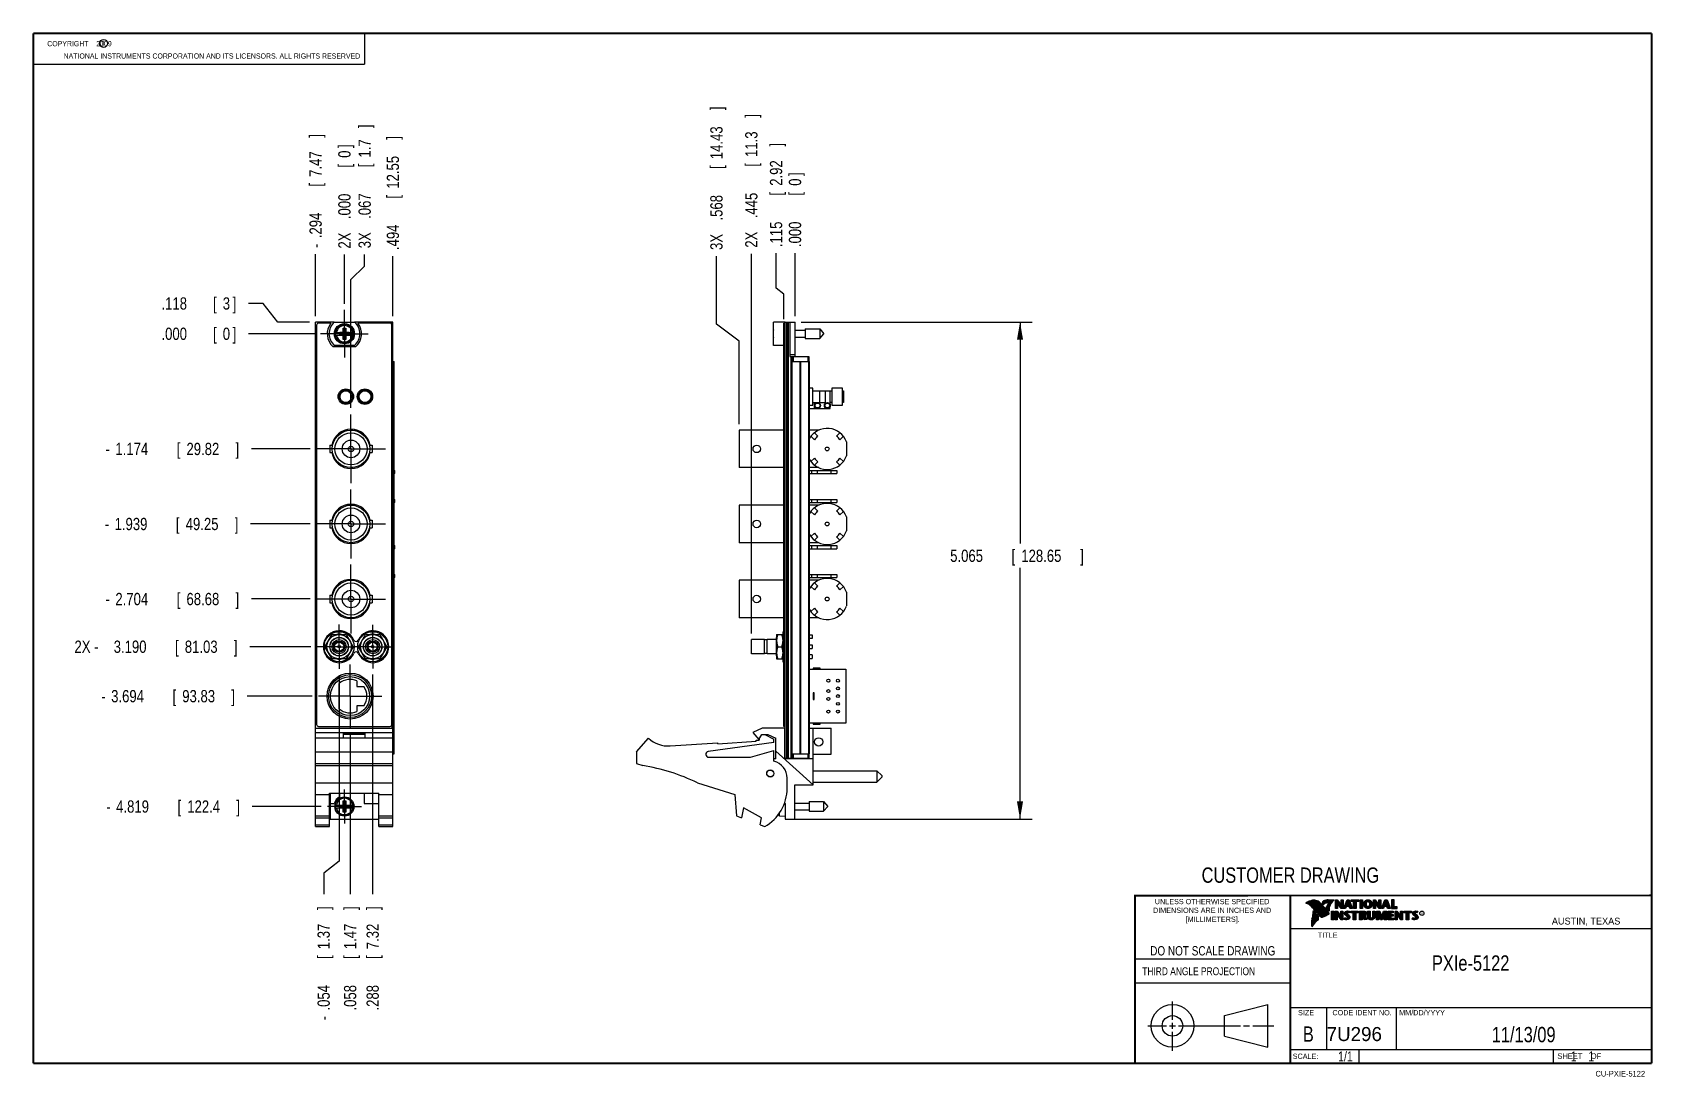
# Model space of a CAD drawing. Header units: inches. Extents: x 0.2 to 16.8, y 0.1 to 10.8.
import ezdxf
from ezdxf.enums import TextEntityAlignment as Align

# ---------------------------------------------------------------- set-up
doc = ezdxf.new("R2010")
doc.units = ezdxf.units.IN
doc.header["$LTSCALE"] = 0.935
doc.header["$MEASUREMENT"] = 0
doc.linetypes.add('CENTER', pattern=[0.6, 0.375, -0.075, 0.075, -0.075])
doc.layers.get('0').update_dxf_attribs({"linetype": 'CONTINUOUS'})
doc.layers.add('DEFAULT_1', color=7, linetype='CENTER')
doc.layers.add('DIMENSIONS', color=7, linetype='CONTINUOUS')
doc.styles.get("Standard").update_dxf_attribs({"font": 'txt', "width": 0.8})
doc.dimstyles.new('DIMSTYLE_1', dxfattribs={"dimtxt": 0.125, "dimasz": 0.18, "dimexe": 0.18, "dimexo": 0.0625, "dimgap": 0.09, "dimtad": 0, "dimtih": 1, "dimtoh": 1, "dimdec": 3, "dimzin": 4, "dimdsep": 46, "dimtxsty": 'STANDARD', "dimblk": '_FILLED', "dimblk1": '_FILLED', "dimblk2": '_FILLED', "dimcen": 0.09, "dimadec": 0, "dimazin": 0, "dimtp": 0.001, "dimtm": 0.001, "dimtfac": 1, "dimtdec": 3, "dimtofl": 0, "dimtmove": 0, "dimatfit": 3, "dimldrblk": '_FILLED', "dimfxl": 1, "dimtolj": 1, "dimtzin": 4, "dimarcsym": 0})
doc.dimstyles.new('DIMSTYLE_2', dxfattribs={"dimtxt": 0.125, "dimasz": 0.18, "dimexe": 0.18, "dimexo": 0.0625, "dimgap": 0.09, "dimtad": 0, "dimtih": 1, "dimtoh": 1, "dimdec": 3, "dimzin": 4, "dimdsep": 46, "dimtxsty": 'STANDARD', "dimblk": '_FILLED', "dimblk1": '_FILLED', "dimblk2": '_FILLED', "dimcen": 0.09, "dimadec": 0, "dimazin": 0, "dimtp": 0.001, "dimtm": 0.001, "dimtfac": 1, "dimtdec": 3, "dimtofl": 0, "dimtmove": 0, "dimatfit": 3, "dimldrblk": '_FILLED', "dimfxl": 1, "dimtolj": 1, "dimtzin": 4, "dimarcsym": 0})

msp = doc.modelspace()

# ---------------------------------------------------------------- texts
at = {"color": 2, "linetype": 'CONTINUOUS', "width": 0.8}
for s, height, p in [('c', 0.053, (0.946, 10.6363)), ('NATIONAL INSTRUMENTS CORPORATION AND ITS LICENSORS. ALL RIGHTS RESERVED', 0.053, (0.5583, 10.5016)), ('THIRD ANGLE PROJECTION', 0.08, (11.5564, 1.1584))]:
    msp.add_text(s, height=height, dxfattribs=at).set_placement(p)
at = {"color": 7, "linetype": 'CONTINUOUS', "width": 0.8}
for s, height, p in [('CUSTOMER DRAWING', 0.15625, (13.0668, 2.1001)), ('DO NOT SCALE DRAWING', 0.095, (12.2754, 1.3592)), ('B', 0.1562, (13.2497, 0.4798))]:
    msp.add_text(s, height=height, dxfattribs=at).set_placement(p, align=Align.CENTER)
at = {"color": 2, "linetype": 'CONTINUOUS'}
for s, p in [('DIMENSIONS ARE IN INCHES AND', (12.2688, 1.7933)), ('UNLESS OTHERWISE SPECIFIED', (12.2688, 1.8819)), ('[MILLIMETERS].', (12.2746, 1.7015))]:
    msp.add_text(s, height=0.053254, dxfattribs=at).set_placement(p, align=Align.CENTER)
for s, height, p in [('R', 0.0217, (14.3971, 1.7782)), ('AUSTIN, TEXAS', 0.069617, (15.7327, 1.6745)), ('TITLE', 0.05325, (13.3474, 1.5397)), ('SIZE', 0.05325, (13.1451, 0.7494)), ('MM/DD/YYYY', 0.05325, (14.1765, 0.7494)), ('SCALE:', 0.05325, (13.0904, 0.3053)), ('SHEET    OF', 0.057262, (15.7892, 0.3052))]:
    msp.add_text(s, height=height, dxfattribs=at).set_placement(p)
at = {"color": 2, "linetype": 'CONTINUOUS', "width": 0.95}
msp.add_text('CODE IDENT NO.', height=0.053254, dxfattribs=at).set_placement((13.7978, 0.7494), align=Align.CENTER)
at = {"color": 7, "linetype": 'CONTINUOUS'}
msp.add_text('7U296', height=0.14316, dxfattribs=at).set_placement((13.4363, 0.4866))
at = {"color": 7, "linetype": 'CONTINUOUS', "width": 0.8}
msp.add_text('1/1', height=0.1, dxfattribs=at).set_placement((13.7025, 0.2805), align=Align.RIGHT)
at = {"color": 2, "linetype": 'CONTINUOUS', "width": 0.8}
msp.add_text('CU-PXIE-5122', height=0.057262, dxfattribs=at).set_placement((16.6837, 0.1254), align=Align.RIGHT)
at = {"color": 2, "linetype": 'CONTINUOUS', "insert": (0.3125, 10.6805), "char_height": 0.053, "width": 0.8904, "attachment_point": 1}
msp.add_mtext('    COPYRIGHT    2009', dxfattribs=at)
at = {"color": 7, "linetype": 'CONTINUOUS'}
for s, insert, char_height, width, attachment_point in [('PXIe-5122\\P ', (14.9051, 1.3603), 0.15625, 1.125, 2), ('11/13/09 ', (15.4455, 0.6307), 0.15625, 1.125, 2), ('    1    1', (15.8075, 0.3805), 0.1, 0.8, 1)]:
    msp.add_mtext(s, dxfattribs=dict(at, insert=insert, char_height=char_height, width=width, attachment_point=attachment_point))

# ---------------------------------------------------------------- blocks, each defined once
blk = doc.blocks.new('*D0')
at = {"layer": 'DIMENSIONS', "color": 2, "linetype": 'CONTINUOUS'}
for p, q in [((2.593, 8.006), (2.443, 8.006)), ((2.744, 7.815), (2.593, 8.006)), ((3.065, 7.815), (2.744, 7.815))]:
    blk.add_line(p, q, dxfattribs=at)
at = {"layer": 'DIMENSIONS', "color": 2, "linetype": 'CONTINUOUS', "width": 0.8}
for s, p in [('.118', (1.556, 7.943)), ('[', (2.081, 7.943)), ('3', (2.181, 7.943)), (']', (2.281, 7.943))]:
    blk.add_text(s, height=0.125, dxfattribs=at).set_placement(p)
blk = doc.blocks.new('_FILLED')
at = {"color": 0, "linetype": 'BYBLOCK'}
blk.add_solid([(0, 0), (-1, 0.174), (-1, -0.174)], dxfattribs=at)
blk = doc.blocks.new('*D1')
at = {"layer": 'DIMENSIONS', "color": 2, "linetype": 'CONTINUOUS'}
blk.add_line((3.071, 6.523), (2.474, 6.523), dxfattribs=at)
at = {"layer": 'DIMENSIONS', "color": 2, "linetype": 'CONTINUOUS', "width": 0.8}
for s, p in [('-', (0.986, 6.46)), ('1.174', (1.086, 6.46)), ('[', (1.711, 6.46)), ('29.82', (1.811, 6.46)), (']', (2.311, 6.46))]:
    blk.add_text(s, height=0.125, dxfattribs=at).set_placement(p)
blk = doc.blocks.new('*D2')
at = {"layer": 'DIMENSIONS', "color": 2, "linetype": 'CONTINUOUS'}
blk.add_line((3.071, 5.758), (2.465, 5.758), dxfattribs=at)
at = {"layer": 'DIMENSIONS', "color": 2, "linetype": 'CONTINUOUS', "width": 0.8}
for s, p in [('1.939', (1.078, 5.695)), ('[', (1.703, 5.695)), ('49.25', (1.803, 5.695)), (']', (2.303, 5.695)), ('-', (0.978, 5.695))]:
    blk.add_text(s, height=0.125, dxfattribs=at).set_placement(p)
blk = doc.blocks.new('*D3')
at = {"layer": 'DIMENSIONS', "color": 2, "linetype": 'CONTINUOUS'}
blk.add_line((3.071, 4.993), (2.474, 4.993), dxfattribs=at)
at = {"layer": 'DIMENSIONS', "color": 2, "linetype": 'CONTINUOUS', "width": 0.8}
for s, p in [('-', (0.986, 4.93)), ('2.704', (1.086, 4.93)), ('[', (1.711, 4.93)), ('68.68', (1.811, 4.93)), (']', (2.311, 4.93))]:
    blk.add_text(s, height=0.125, dxfattribs=at).set_placement(p)
blk = doc.blocks.new('*D4')
at = {"layer": 'DIMENSIONS', "color": 2, "linetype": 'CONTINUOUS'}
blk.add_line((3.078, 4.507), (2.456, 4.507), dxfattribs=at)
at = {"layer": 'DIMENSIONS', "color": 2, "linetype": 'CONTINUOUS', "width": 0.8}
for s, p in [('2X -', (0.669, 4.444)), ('3.190', (1.069, 4.444)), ('[', (1.694, 4.444)), ('81.03', (1.794, 4.444)), (']', (2.294, 4.444))]:
    blk.add_text(s, height=0.125, dxfattribs=at).set_placement(p)
blk = doc.blocks.new('*D5')
at = {"layer": 'DIMENSIONS', "color": 2, "linetype": 'CONTINUOUS'}
blk.add_line((3.093, 4.003), (2.43, 4.003), dxfattribs=at)
at = {"layer": 'DIMENSIONS', "color": 2, "linetype": 'CONTINUOUS', "width": 0.8}
for s, p in [('-', (0.943, 3.94)), ('3.694', (1.043, 3.94)), ('[', (1.668, 3.94)), ('93.83', (1.768, 3.94)), (']', (2.268, 3.94))]:
    blk.add_text(s, height=0.125, dxfattribs=at).set_placement(p)
blk = doc.blocks.new('*D6')
at = {"layer": 'DIMENSIONS', "color": 2, "linetype": 'CONTINUOUS'}
blk.add_line((3.185, 2.878), (2.482, 2.878), dxfattribs=at)
at = {"layer": 'DIMENSIONS', "color": 2, "linetype": 'CONTINUOUS', "width": 0.8}
for s, p in [('-', (0.994, 2.815)), ('4.819', (1.094, 2.815)), ('[', (1.719, 2.815)), ('122.4', (1.819, 2.815)), (']', (2.319, 2.815))]:
    blk.add_text(s, height=0.125, dxfattribs=at).set_placement(p)
blk = doc.blocks.new('*D7')
at = {"layer": 'DIMENSIONS', "color": 2, "linetype": 'CONTINUOUS'}
blk.add_line((3.115, 7.697), (2.443, 7.697), dxfattribs=at)
at = {"layer": 'DIMENSIONS', "color": 2, "linetype": 'CONTINUOUS', "width": 0.8}
for s, p in [('[', (2.081, 7.634)), (']', (2.281, 7.634)), ('.000', (1.556, 7.634)), ('0', (2.181, 7.634))]:
    blk.add_text(s, height=0.125, dxfattribs=at).set_placement(p)
blk = doc.blocks.new('*D8')
at = {"layer": 'DIMENSIONS', "color": 2, "linetype": 'CONTINUOUS'}
for p, q in [((8.078, 7.815), (10.435, 7.815)), ((10.31, 7.815), (10.31, 5.559)), ((10.31, 2.75), (10.31, 5.309)), ((7.978, 2.75), (10.435, 2.75))]:
    blk.add_line(p, q, dxfattribs=at)
at = {"layer": 'DIMENSIONS', "color": 2, "linetype": 'CONTINUOUS', "xscale": 0.18, "yscale": 0.18, "zscale": 0.18}
for p, rotation in [((10.31, 7.815), 90), ((10.31, 2.75), 270)]:
    blk.add_blockref('_FILLED', p, dxfattribs=dict(at, rotation=rotation))
at = {"layer": 'DIMENSIONS', "color": 2, "linetype": 'CONTINUOUS', "width": 0.8}
for s, p in [('5.065', (9.598, 5.371)), ('[', (10.223, 5.371)), ('128.65', (10.323, 5.371)), (']', (10.923, 5.371))]:
    blk.add_text(s, height=0.125, dxfattribs=at).set_placement(p)
blk = doc.blocks.new('*D9')
at = {"layer": 'DIMENSIONS', "color": 2, "linetype": 'CONTINUOUS'}
for p, q in [((7.823, 8.163), (7.823, 8.517)), ((7.901, 8.1), (7.823, 8.163)), ((7.901, 7.847), (7.901, 8.1))]:
    blk.add_line(p, q, dxfattribs=at)
at = {"layer": 'DIMENSIONS', "color": 2, "linetype": 'CONTINUOUS', "width": 0.8}
for s, p in [(']', (7.885, 9.605)), ('2.92', (7.885, 9.205)), ('[', (7.885, 9.105)), ('.115', (7.885, 8.58))]:
    blk.add_text(s, height=0.125, rotation=90, dxfattribs=at).set_placement(p)
blk = doc.blocks.new('*D10')
at = {"layer": 'DIMENSIONS', "color": 2, "linetype": 'CONTINUOUS'}
for p, q in [((7.214, 7.796), (7.214, 8.489)), ((7.448, 7.62), (7.214, 7.796)), ((7.448, 6.776), (7.448, 7.62))]:
    blk.add_line(p, q, dxfattribs=at)
at = {"layer": 'DIMENSIONS', "color": 2, "linetype": 'CONTINUOUS', "width": 0.8}
for s, p in [(']', (7.277, 9.976)), ('14.43', (7.277, 9.476)), ('[', (7.277, 9.376)), ('.568', (7.277, 8.851)), ('3X ', (7.277, 8.551))]:
    blk.add_text(s, height=0.125, rotation=90, dxfattribs=at).set_placement(p)
blk = doc.blocks.new('*D11')
at = {"layer": 'DIMENSIONS', "color": 2, "linetype": 'CONTINUOUS'}
blk.add_line((7.571, 4.641), (7.571, 8.512), dxfattribs=at)
at = {"layer": 'DIMENSIONS', "color": 2, "linetype": 'CONTINUOUS', "width": 0.8}
for s, p in [(']', (7.633, 9.899)), ('11.3', (7.633, 9.499)), ('[', (7.633, 9.399)), ('.445', (7.633, 8.874)), ('2X ', (7.633, 8.574))]:
    blk.add_text(s, height=0.125, rotation=90, dxfattribs=at).set_placement(p)
blk = doc.blocks.new('*D12')
at = {"layer": 'DIMENSIONS', "color": 2, "linetype": 'CONTINUOUS'}
blk.add_line((8.016, 7.877), (8.016, 8.517), dxfattribs=at)
at = {"layer": 'DIMENSIONS', "color": 2, "linetype": 'CONTINUOUS', "width": 0.8}
for s, p in [(']', (8.078, 9.305)), ('0', (8.078, 9.205)), ('[', (8.078, 9.105)), ('.000', (8.078, 8.58))]:
    blk.add_text(s, height=0.125, rotation=90, dxfattribs=at).set_placement(p)
blk = doc.blocks.new('*D13')
at = {"layer": 'DIMENSIONS', "color": 2, "linetype": 'CONTINUOUS'}
for p, q in [((3.627, 8.386), (3.627, 8.505)), ((3.488, 8.25), (3.627, 8.386)), ((3.488, 6.94), (3.488, 8.25))]:
    blk.add_line(p, q, dxfattribs=at)
at = {"layer": 'DIMENSIONS', "color": 2, "linetype": 'CONTINUOUS', "width": 0.8}
for s, p in [(']', (3.69, 9.793)), ('1.7', (3.69, 9.493)), ('[', (3.69, 9.393)), ('.067', (3.69, 8.868)), ('3X ', (3.69, 8.568))]:
    blk.add_text(s, height=0.125, rotation=90, dxfattribs=at).set_placement(p)
blk = doc.blocks.new('*D14')
at = {"layer": 'DIMENSIONS', "color": 2, "linetype": 'CONTINUOUS'}
blk.add_line((3.127, 7.877), (3.127, 8.509), dxfattribs=at)
at = {"layer": 'DIMENSIONS', "color": 2, "linetype": 'CONTINUOUS', "width": 0.8}
for s, p in [(']', (3.19, 9.696)), ('7.47', (3.19, 9.296)), ('[', (3.19, 9.196)), ('.294', (3.19, 8.671)), ('-', (3.19, 8.571))]:
    blk.add_text(s, height=0.125, rotation=90, dxfattribs=at).set_placement(p)
blk = doc.blocks.new('*D15')
at = {"layer": 'DIMENSIONS', "color": 2, "linetype": 'CONTINUOUS'}
blk.add_line((3.915, 7.877), (3.915, 8.488), dxfattribs=at)
at = {"layer": 'DIMENSIONS', "color": 2, "linetype": 'CONTINUOUS', "width": 0.8}
for s, p in [(']', (3.978, 9.675)), ('12.55', (3.978, 9.175)), ('[', (3.978, 9.075)), ('.494', (3.978, 8.55))]:
    blk.add_text(s, height=0.125, rotation=90, dxfattribs=at).set_placement(p)
blk = doc.blocks.new('*D16')
at = {"layer": 'DIMENSIONS', "color": 2, "linetype": 'CONTINUOUS'}
blk.add_line((3.479, 3.616), (3.479, 1.985), dxfattribs=at)
at = {"layer": 'DIMENSIONS', "color": 2, "linetype": 'CONTINUOUS', "width": 0.8}
for s, p in [(']', (3.542, 1.823)), ('1.47', (3.542, 1.423)), ('[', (3.542, 1.323)), ('.058', (3.542, 0.798))]:
    blk.add_text(s, height=0.125, rotation=90, dxfattribs=at).set_placement(p)
blk = doc.blocks.new('*D17')
at = {"layer": 'DIMENSIONS', "color": 2, "linetype": 'CONTINUOUS'}
blk.add_line((3.709, 4.223), (3.709, 1.985), dxfattribs=at)
at = {"layer": 'DIMENSIONS', "color": 2, "linetype": 'CONTINUOUS', "width": 0.8}
for s, p in [(']', (3.772, 1.823)), ('7.32', (3.772, 1.423)), ('[', (3.772, 1.323)), ('.288', (3.772, 0.798))]:
    blk.add_text(s, height=0.125, rotation=90, dxfattribs=at).set_placement(p)
blk = doc.blocks.new('*D18')
at = {"layer": 'DIMENSIONS', "color": 2, "linetype": 'CONTINUOUS'}
for p, q in [((3.367, 4.217), (3.367, 2.32)), ((3.367, 2.32), (3.21, 2.199)), ((3.21, 2.199), (3.21, 1.985))]:
    blk.add_line(p, q, dxfattribs=at)
at = {"layer": 'DIMENSIONS', "color": 2, "linetype": 'CONTINUOUS', "width": 0.8}
for s, p in [(']', (3.272, 1.823)), ('1.37', (3.272, 1.423)), ('[', (3.272, 1.323)), ('.054', (3.272, 0.798)), ('-', (3.272, 0.698))]:
    blk.add_text(s, height=0.125, rotation=90, dxfattribs=at).set_placement(p)
blk = doc.blocks.new('*D19')
at = {"layer": 'DIMENSIONS', "color": 2, "linetype": 'CONTINUOUS'}
blk.add_line((3.421, 8.003), (3.421, 8.503), dxfattribs=at)
at = {"layer": 'DIMENSIONS', "color": 2, "linetype": 'CONTINUOUS', "width": 0.8}
for s, p in [(']', (3.484, 9.59)), ('[', (3.484, 9.39)), ('0', (3.484, 9.49)), ('.000', (3.484, 8.865)), ('2X ', (3.484, 8.565))]:
    blk.add_text(s, height=0.125, rotation=90, dxfattribs=at).set_placement(p)

# ---------------------------------------------------------------- dimensions: what is measured, and where the dimension line sits
at = {"layer": 'DIMENSIONS', "color": 2, "linetype": 'CONTINUOUS'}
for feature_location, offset, dtype, origin, text, picture, middle in [((7.4476993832, 6.7763457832), (-0.233586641, 1.7125055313), 0, (8.0156993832, 7.8148457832), '3X <>', '*D10', (7.2141127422, 9.3138513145)), ((7.5707, 4.6413), (0, 3.8702), 1, (8.0157, 7.8148), '2X <>', '*D11', (7.5707, 9.2865)), ((3.4885, 6.9403), (0.1389, 1.5649), 0, (3.4215, 7.9403), '3X <>', '*D13', (3.6274, 9.2302)), ((3.1275, 7.8773), (0, 0.6314), 1, (3.4215, 7.9403), '-<>', '*D14', (3.1275, 9.1838)), ((3.4214978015, 8.0028457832), (0, 0.5), 1, (3.4214978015, 7.9403457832), '2X <>', '*D19', (3.4214978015, 9.1278457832)), ((3.078, 4.5068), (-0.6219, 0), 0, (3.178, 7.6968), '2X -<>', '*D4', (1.5311, 4.5068)), ((3.093, 4.0028), (-0.6626, 0), 0, (3.178, 7.6968), '-<>', '*D5', (1.6554, 4.0028)), ((3.071, 5.7578), (-0.6058, 0), 0, (3.178, 7.6968), '-<>', '*D2', (1.6902, 5.7578)), ((3.071, 6.5228), (-0.5971, 0), 0, (3.178, 7.6968), '-<>', '*D1', (1.6989, 6.5228)), ((3.071, 4.9928), (-0.5971, 0), 0, (3.178, 7.6968), '-<>', '*D3', (1.6989, 4.9928)), ((3.185, 2.8778), (-0.7032, 0), 0, (3.178, 7.6968), '-<>', '*D6', (1.7068, 2.8778)), ((3.3674978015, 4.2173457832), (-0.1577818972, -2.232), 0, (3.4214978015, 7.6968457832), '-<>', '*D18', (3.2097159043, 1.3103457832))]:
    dim = msp.add_ordinate_dim(feature_location=feature_location, offset=offset, dtype=dtype, origin=origin, text=text, dimstyle='DIMSTYLE_1', dxfattribs=at)
    dim.commit()
    dim.dimension.update_dxf_attribs({"geometry": picture, "text_midpoint": middle})
for feature_location, offset, dtype, origin, picture, middle in [((3.9155, 7.8773), (0, 0.6103), 1, (3.4215, 7.9403), '*D15', (3.9155, 9.1627)), ((7.9006993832, 7.8473457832), (-0.0780627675, 0.6697754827), 0, (8.0156993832, 7.8148457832), '*D9', (7.8226366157, 9.1421212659)), ((8.0156993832, 7.8773457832), (0, 0.6397754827), 1, (8.0156993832, 7.8148457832), '*D12', (8.0156993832, 8.9921212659)), ((3.065, 7.8148), (-0.6216, 0.191), 0, (3.178, 7.6968), '*D0', (1.9684, 8.0059)), ((3.1154978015, 7.6968457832), (-0.6720797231, 0), 0, (3.1779978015, 7.6968457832), '*D7', (1.9684180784, 7.6968457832)), ((3.4795, 3.6163), (0, -1.631), 1, (3.4215, 7.6968), '*D16', (3.4795, 1.3603)), ((3.7095, 4.2228), (0, -2.2375), 1, (3.4215, 7.6968), '*D17', (3.7095, 1.3603))]:
    dim = msp.add_ordinate_dim(feature_location=feature_location, offset=offset, dtype=dtype, origin=origin, dimstyle='DIMSTYLE_1', dxfattribs=at)
    dim.commit()
    dim.dimension.update_dxf_attribs({"geometry": picture, "text_midpoint": middle})
dim = msp.add_linear_dim(base=(10.3104, 7.8148), p1=(7.9782, 2.7498), p2=(8.0782, 7.8148), angle=90, dimstyle='DIMSTYLE_2', dxfattribs=at)
dim.commit()
dim.dimension.update_dxf_attribs({"geometry": '*D8', "text_midpoint": (10.3104, 5.4339), "dimtype": 160})

# ---------------------------------------------------------------- linework, layer by layer
at = {"color": 2, "linetype": 'CONTINUOUS'}
for p, q in [((0.25, 10.7586), (3.625, 10.7586)), ((0.25, 10.7586), (0.25, 10.4456)), ((3.625, 10.7586), (3.625, 10.4456)), ((0.25, 10.4456), (3.625, 10.4456)), ((13.0652, 1.9695), (16.745, 1.9695)), ((13.0652, 1.9695), (13.0652, 0.2605)), ((13.2311, 1.8934), (13.2311, 1.8949)), ((13.2347, 1.8921), (13.2347, 1.8972)), ((13.2382, 1.8907), (13.2382, 1.8994)), ((13.2418, 1.8892), (13.2418, 1.9015)), ((13.2453, 1.8876), (13.2453, 1.9035)), ((13.2489, 1.8858), (13.2489, 1.9054)), ((13.2524, 1.8839), (13.2524, 1.9069)), ((13.256, 1.8818), (13.256, 1.9084)), ((13.2596, 1.8796), (13.2596, 1.9098)), ((13.2631, 1.8772), (13.2631, 1.9111)), ((13.2667, 1.8747), (13.2667, 1.9124)), ((13.2702, 1.872), (13.2702, 1.9135)), ((13.2738, 1.869), (13.2738, 1.9146)), ((13.2773, 1.8658), (13.2773, 1.9155)), ((13.2809, 1.8624), (13.2809, 1.9164)), ((13.2844, 1.8587), (13.2844, 1.9173)), ((13.288, 1.8549), (13.288, 1.9181)), ((13.2915, 1.851), (13.2915, 1.9188)), ((13.2951, 1.8471), (13.2951, 1.9194)), ((13.2987, 1.8431), (13.2987, 1.9198)), ((13.3022, 1.8391), (13.3022, 1.92)), ((13.3058, 1.8351), (13.3058, 1.9201)), ((13.3093, 1.8311), (13.3093, 1.9201)), ((13.3129, 1.827), (13.3129, 1.9199)), ((13.3164, 1.8229), (13.3164, 1.9196)), ((13.32, 1.8188), (13.32, 1.9192)), ((13.3235, 1.8146), (13.3235, 1.9186)), ((13.3271, 1.8104), (13.3271, 1.9179)), ((13.3306, 1.8062), (13.3306, 1.9172)), ((13.3342, 1.802), (13.3342, 1.9163)), ((13.3378, 1.7978), (13.3378, 1.9151)), ((13.3413, 1.7937), (13.3413, 1.9138)), ((13.3449, 1.7897), (13.3449, 1.9122)), ((13.3484, 1.7856), (13.3484, 1.9103)), ((13.352, 1.7817), (13.352, 1.9081)), ((13.3555, 1.7778), (13.3555, 1.9055)), ((13.3591, 1.7739), (13.3591, 1.9026)), ((13.3626, 1.7701), (13.3626, 1.8991)), ((13.3662, 1.7663), (13.3662, 1.8952)), ((13.3697, 1.7625), (13.3697, 1.8915)), ((13.3733, 1.7588), (13.3733, 1.8878)), ((13.3769, 1.7556), (13.3769, 1.8841)), ((13.3804, 1.7529), (13.3804, 1.8803)), ((13.384, 1.7512), (13.384, 1.8766)), ((13.3875, 1.7509), (13.3875, 1.8728)), ((13.4022, 1.878), (13.3901, 1.8922)), ((13.3911, 1.7518), (13.3911, 1.8691)), ((13.4029, 1.881), (13.3927, 1.893)), ((13.3946, 1.8908), (13.3946, 1.8999)), ((13.3946, 1.7533), (13.3946, 1.8653)), ((13.3982, 1.8866), (13.3982, 1.9062)), ((13.3982, 1.7548), (13.3982, 1.8615)), ((13.4017, 1.8824), (13.4017, 1.9101)), ((13.4017, 1.7563), (13.4017, 1.8574)), ((13.4053, 1.8823), (13.4053, 1.9129)), ((13.4053, 1.7578), (13.4053, 1.8531)), ((13.4088, 1.8844), (13.4088, 1.915)), ((13.4088, 1.7593), (13.4088, 1.8488)), ((13.4124, 1.887), (13.4124, 1.9167)), ((13.4124, 1.7609), (13.4124, 1.8445)), ((13.4159, 1.89), (13.4159, 1.9182)), ((13.4159, 1.7625), (13.4159, 1.8402)), ((13.4195, 1.8937), (13.4195, 1.9193)), ((13.4195, 1.7641), (13.4195, 1.8359)), ((13.4231, 1.8964), (13.4231, 1.9203)), ((13.4231, 1.7657), (13.4231, 1.8316)), ((13.4266, 1.8982), (13.4266, 1.9209)), ((13.4266, 1.7674), (13.4266, 1.8273)), ((13.4302, 1.8995), (13.4302, 1.9214)), ((13.4302, 1.7691), (13.4302, 1.823)), ((13.4414, 1.8328), (13.4319, 1.8437)), ((13.4337, 1.8997), (13.4337, 1.922)), ((13.4337, 1.7708), (13.4337, 1.8187)), ((13.4433, 1.8344), (13.4349, 1.844)), ((13.4373, 1.8991), (13.4373, 1.9224)), ((13.4373, 1.8413), (13.4373, 1.8491)), ((13.4408, 1.898), (13.4408, 1.9228)), ((13.4408, 1.8372), (13.4408, 1.8572)), ((13.4444, 1.8972), (13.4444, 1.9231)), ((13.4444, 1.8331), (13.4444, 1.8665)), ((13.4479, 1.8969), (13.4479, 1.9234)), ((13.4479, 1.8288), (13.4479, 1.873)), ((13.4515, 1.8966), (13.4515, 1.9236)), ((13.4515, 1.8247), (13.4515, 1.8764)), ((13.4529, 1.9261), (13.5132, 1.9271)), ((13.453, 1.9236), (13.5067, 1.9245)), ((13.455, 1.8965), (13.455, 1.9237)), ((13.455, 1.8207), (13.455, 1.878)), ((13.4586, 1.8964), (13.4586, 1.9237)), ((13.4586, 1.8303), (13.4586, 1.879)), ((13.4622, 1.8957), (13.4622, 1.9238)), ((13.4622, 1.8535), (13.4622, 1.8795)), ((13.4657, 1.8935), (13.4657, 1.9238)), ((13.4657, 1.8636), (13.4657, 1.8798)), ((13.4693, 1.872), (13.4693, 1.9239)), ((13.4728, 1.8794), (13.4728, 1.9239)), ((13.4764, 1.8859), (13.4764, 1.924)), ((13.4799, 1.8919), (13.4799, 1.924)), ((13.4835, 1.8973), (13.4835, 1.9241)), ((13.487, 1.9023), (13.487, 1.9242)), ((13.4906, 1.9069), (13.4906, 1.9242)), ((13.4941, 1.9112), (13.4941, 1.9243)), ((13.4977, 1.9153), (13.4977, 1.9243)), ((13.5013, 1.9191), (13.5013, 1.9244)), ((13.5261, 1.9263), (13.5451, 1.9263)), ((13.5261, 1.839), (13.5261, 1.9263)), ((13.5466, 1.839), (13.5261, 1.839)), ((13.5286, 1.9237), (13.5439, 1.9237)), ((13.5286, 1.8415), (13.5286, 1.9237)), ((13.5441, 1.8415), (13.5286, 1.8415)), ((13.5332, 1.8415), (13.5332, 1.9237)), ((13.5367, 1.8415), (13.5367, 1.9237)), ((13.5402, 1.8415), (13.5402, 1.9237)), ((13.5441, 1.8976), (13.5437, 1.9237)), ((13.5439, 1.9237), (13.5854, 1.869)), ((13.5873, 1.8415), (13.5441, 1.8976)), ((13.5441, 1.8976), (13.5441, 1.8415)), ((13.5451, 1.9263), (13.5829, 1.8765)), ((13.586, 1.839), (13.5466, 1.8902)), ((13.5466, 1.8902), (13.5466, 1.839)), ((13.5471, 1.8936), (13.5471, 1.9194)), ((13.5506, 1.8891), (13.5506, 1.9149)), ((13.5541, 1.8846), (13.5541, 1.9103)), ((13.5576, 1.8801), (13.5576, 1.9057)), ((13.561, 1.8756), (13.561, 1.9011)), ((13.5645, 1.8711), (13.5645, 1.8965)), ((13.568, 1.8665), (13.568, 1.8919)), ((13.5715, 1.862), (13.5715, 1.8874)), ((13.575, 1.8575), (13.575, 1.8828)), ((13.5784, 1.853), (13.5784, 1.8782)), ((13.5819, 1.8485), (13.5819, 1.8736)), ((13.5829, 1.9263), (13.6036, 1.9263)), ((13.5829, 1.8765), (13.5829, 1.9263)), ((13.5854, 1.9237), (13.6011, 1.9237)), ((13.5854, 1.869), (13.5854, 1.9237)), ((13.5854, 1.844), (13.5854, 1.869)), ((13.6036, 1.839), (13.586, 1.839)), ((13.6011, 1.8415), (13.5873, 1.8415)), ((13.5889, 1.8415), (13.5889, 1.9237)), ((13.5923, 1.8415), (13.5923, 1.9237)), ((13.5958, 1.8415), (13.5958, 1.9237)), ((13.5993, 1.8415), (13.5993, 1.9237)), ((13.6011, 1.9237), (13.6011, 1.8415)), ((13.6036, 1.9263), (13.6036, 1.839)), ((13.6088, 1.839), (13.6444, 1.9262)), ((13.6294, 1.839), (13.6088, 1.839)), ((13.6125, 1.8415), (13.6461, 1.9237)), ((13.6277, 1.8415), (13.6125, 1.8415)), ((13.6167, 1.8415), (13.6167, 1.8516)), ((13.6201, 1.8415), (13.6201, 1.8601)), ((13.6236, 1.8415), (13.6236, 1.8686)), ((13.6271, 1.8415), (13.6271, 1.8771)), ((13.6361, 1.8623), (13.6277, 1.8415)), ((13.6378, 1.8598), (13.6294, 1.839)), ((13.6306, 1.8486), (13.6306, 1.8857)), ((13.634, 1.8573), (13.634, 1.8942)), ((13.6665, 1.8623), (13.6361, 1.8623)), ((13.6375, 1.8623), (13.6375, 1.9027)), ((13.6647, 1.8598), (13.6378, 1.8598)), ((13.6388, 1.8711), (13.65, 1.9073)), ((13.6639, 1.8711), (13.6388, 1.8711)), ((13.641, 1.8781), (13.641, 1.9112)), ((13.641, 1.8623), (13.641, 1.8711)), ((13.6423, 1.8736), (13.6519, 1.9048)), ((13.6606, 1.8736), (13.6423, 1.8736)), ((13.6444, 1.9262), (13.6664, 1.9262)), ((13.6445, 1.8893), (13.6445, 1.9197)), ((13.6445, 1.8623), (13.6445, 1.8711)), ((13.6461, 1.9237), (13.6647, 1.9237)), ((13.6479, 1.9006), (13.6479, 1.9237)), ((13.6479, 1.8623), (13.6479, 1.8711)), ((13.65, 1.9073), (13.6541, 1.9073)), ((13.6514, 1.9073), (13.6514, 1.9237)), ((13.6514, 1.8623), (13.6514, 1.8711)), ((13.6519, 1.9048), (13.6521, 1.9048)), ((13.6521, 1.9048), (13.6606, 1.8736)), ((13.6541, 1.9073), (13.6639, 1.8711)), ((13.6549, 1.9043), (13.6549, 1.9237)), ((13.6549, 1.8623), (13.6549, 1.8711)), ((13.6584, 1.8915), (13.6584, 1.9237)), ((13.6584, 1.8623), (13.6584, 1.8711)), ((13.6618, 1.8787), (13.6618, 1.9237)), ((13.6618, 1.8623), (13.6618, 1.8711)), ((13.6647, 1.9237), (13.6959, 1.8415)), ((13.6717, 1.839), (13.6647, 1.8598)), ((13.6653, 1.8623), (13.6653, 1.922)), ((13.6664, 1.9262), (13.6995, 1.839)), ((13.6735, 1.8415), (13.6665, 1.8623)), ((13.6688, 1.8555), (13.6688, 1.9128)), ((13.6995, 1.839), (13.6717, 1.839)), ((13.6723, 1.8452), (13.6723, 1.9037)), ((13.6959, 1.8415), (13.6735, 1.8415)), ((13.6757, 1.8415), (13.6757, 1.8945)), ((13.6792, 1.8415), (13.6792, 1.8854)), ((13.6827, 1.8415), (13.6827, 1.8762)), ((13.6862, 1.8415), (13.6862, 1.8671)), ((13.6866, 1.9262), (13.7634, 1.9262)), ((13.6866, 1.9099), (13.6866, 1.9262)), ((13.7118, 1.9099), (13.6866, 1.9099)), ((13.6891, 1.9237), (13.7609, 1.9237)), ((13.6891, 1.9125), (13.6891, 1.9237)), ((13.7143, 1.9125), (13.6891, 1.9125)), ((13.6896, 1.8415), (13.6896, 1.8579)), ((13.6931, 1.9125), (13.6931, 1.9237)), ((13.6931, 1.8415), (13.6931, 1.8488)), ((13.6966, 1.9125), (13.6966, 1.9237)), ((13.7001, 1.9125), (13.7001, 1.9237)), ((13.7035, 1.9125), (13.7035, 1.9237)), ((13.707, 1.9125), (13.707, 1.9237)), ((13.7105, 1.9125), (13.7105, 1.9237)), ((13.7118, 1.839), (13.7118, 1.9099)), ((13.7382, 1.839), (13.7118, 1.839)), ((13.7143, 1.9125), (13.714, 1.9237)), ((13.7143, 1.8415), (13.7143, 1.9125)), ((13.7357, 1.8415), (13.7143, 1.8415)), ((13.7174, 1.8415), (13.7174, 1.9237)), ((13.7209, 1.8415), (13.7209, 1.9237)), ((13.7244, 1.8415), (13.7244, 1.9237)), ((13.7279, 1.8415), (13.7279, 1.9237)), ((13.7313, 1.8415), (13.7313, 1.9237)), ((13.7357, 1.9125), (13.7348, 1.9237)), ((13.7609, 1.9125), (13.7357, 1.9125)), ((13.7357, 1.9125), (13.7357, 1.8415)), ((13.7634, 1.9099), (13.7382, 1.9099)), ((13.7382, 1.9099), (13.7382, 1.839)), ((13.7383, 1.9125), (13.7383, 1.9237)), ((13.7418, 1.9125), (13.7418, 1.9237)), ((13.7452, 1.9125), (13.7452, 1.9237)), ((13.7487, 1.9125), (13.7487, 1.9237)), ((13.7522, 1.9125), (13.7522, 1.9237)), ((13.7557, 1.9125), (13.7557, 1.9237)), ((13.7591, 1.9125), (13.7591, 1.9237)), ((13.7609, 1.9237), (13.7609, 1.9125)), ((13.7634, 1.9262), (13.7634, 1.9099)), ((13.7768, 1.9262), (13.8031, 1.9262)), ((13.7768, 1.839), (13.7768, 1.9262)), ((13.8031, 1.839), (13.7768, 1.839)), ((13.7794, 1.9237), (13.8006, 1.9237)), ((13.7794, 1.8415), (13.7794, 1.9237)), ((13.8006, 1.8415), (13.7794, 1.8415)), ((13.7835, 1.8415), (13.7835, 1.9237)), ((13.787, 1.8415), (13.787, 1.9237)), ((13.7904, 1.8415), (13.7904, 1.9237)), ((13.7939, 1.8415), (13.7939, 1.9237)), ((13.7974, 1.8415), (13.7974, 1.9237)), ((13.8006, 1.9237), (13.8006, 1.8415)), ((13.8031, 1.9262), (13.8031, 1.839)), ((13.8154, 1.8853), (13.8155, 1.8871)), ((13.8154, 1.8834), (13.8154, 1.8853)), ((13.8154, 1.8816), (13.8154, 1.8834)), ((13.8155, 1.8797), (13.8154, 1.8816)), ((13.8155, 1.8871), (13.8157, 1.8889)), ((13.8157, 1.8779), (13.8155, 1.8797)), ((13.8157, 1.8889), (13.8159, 1.8907)), ((13.8159, 1.876), (13.8157, 1.8779)), ((13.8159, 1.8907), (13.8161, 1.8924)), ((13.8162, 1.8742), (13.8159, 1.876)), ((13.8161, 1.8924), (13.8165, 1.8941)), ((13.8166, 1.8724), (13.8162, 1.8742)), ((13.8165, 1.8941), (13.8169, 1.8958)), ((13.817, 1.8706), (13.8166, 1.8724)), ((13.8169, 1.8958), (13.8174, 1.8975)), ((13.8174, 1.8689), (13.817, 1.8706)), ((13.8174, 1.8975), (13.8179, 1.8991)), ((13.8179, 1.8672), (13.8174, 1.8689)), ((13.8179, 1.8991), (13.8185, 1.9006)), ((13.8179, 1.8852), (13.818, 1.8869)), ((13.8179, 1.8834), (13.8179, 1.8852)), ((13.818, 1.8817), (13.8179, 1.8834)), ((13.8185, 1.8655), (13.8179, 1.8672)), ((13.818, 1.8869), (13.8182, 1.8886)), ((13.8181, 1.8799), (13.818, 1.8817)), ((13.8182, 1.8781), (13.8181, 1.8799)), ((13.8182, 1.8886), (13.8184, 1.8903)), ((13.8184, 1.8764), (13.8182, 1.8781)), ((13.8184, 1.8903), (13.8186, 1.892)), ((13.8187, 1.8746), (13.8184, 1.8764)), ((13.8185, 1.9006), (13.8191, 1.9021)), ((13.8191, 1.8639), (13.8185, 1.8655)), ((13.8186, 1.892), (13.819, 1.8936)), ((13.8191, 1.8729), (13.8187, 1.8746)), ((13.819, 1.8936), (13.8193, 1.8952)), ((13.8191, 1.9021), (13.8198, 1.9036)), ((13.8194, 1.8712), (13.8191, 1.8729)), ((13.8198, 1.8623), (13.8191, 1.8639)), ((13.8193, 1.8952), (13.8198, 1.8967)), ((13.8199, 1.8696), (13.8194, 1.8712)), ((13.8198, 1.9036), (13.8206, 1.9051)), ((13.8198, 1.8967), (13.8203, 1.8982)), ((13.8205, 1.8607), (13.8198, 1.8623)), ((13.8204, 1.8679), (13.8199, 1.8696)), ((13.8203, 1.8982), (13.8208, 1.8997)), ((13.8209, 1.8664), (13.8204, 1.8679)), ((13.8213, 1.8592), (13.8205, 1.8607)), ((13.8206, 1.9051), (13.8214, 1.9065)), ((13.8208, 1.8997), (13.8214, 1.9011)), ((13.8209, 1.8664), (13.8208, 1.8997)), ((13.8215, 1.8648), (13.8209, 1.8664)), ((13.8221, 1.8578), (13.8213, 1.8592)), ((13.8214, 1.9065), (13.8223, 1.9079)), ((13.8214, 1.9011), (13.8221, 1.9025)), ((13.8221, 1.8633), (13.8215, 1.8648)), ((13.8221, 1.9025), (13.8228, 1.9038)), ((13.8228, 1.8619), (13.8221, 1.8633)), ((13.823, 1.8563), (13.8221, 1.8578)), ((13.8223, 1.9079), (13.8232, 1.9092)), ((13.8228, 1.9038), (13.8236, 1.9052)), ((13.8235, 1.8604), (13.8228, 1.8619)), ((13.8239, 1.855), (13.823, 1.8563)), ((13.8232, 1.9092), (13.8243, 1.9106)), ((13.8243, 1.8591), (13.8235, 1.8604)), ((13.8236, 1.9052), (13.8244, 1.9065)), ((13.8249, 1.8536), (13.8239, 1.855)), ((13.8243, 1.9106), (13.8253, 1.9119)), ((13.8243, 1.8591), (13.8244, 1.9065)), ((13.8251, 1.8577), (13.8243, 1.8591)), ((13.8244, 1.9065), (13.8253, 1.9077)), ((13.826, 1.8523), (13.8249, 1.8536)), ((13.826, 1.8564), (13.8251, 1.8577)), ((13.8253, 1.9119), (13.8265, 1.9132)), ((13.8253, 1.9077), (13.8262, 1.909)), ((13.8269, 1.8552), (13.826, 1.8564)), ((13.8271, 1.8511), (13.826, 1.8523)), ((13.8262, 1.909), (13.8273, 1.9102)), ((13.8265, 1.9132), (13.8276, 1.9144)), ((13.8279, 1.854), (13.8269, 1.8552)), ((13.8282, 1.8499), (13.8271, 1.8511)), ((13.8273, 1.9102), (13.8283, 1.9114)), ((13.8276, 1.9144), (13.8288, 1.9156)), ((13.8279, 1.854), (13.8283, 1.9114)), ((13.8289, 1.8528), (13.8279, 1.854)), ((13.8294, 1.8487), (13.8282, 1.8499)), ((13.8283, 1.9114), (13.8294, 1.9126)), ((13.8288, 1.9156), (13.8301, 1.9167)), ((13.83, 1.8517), (13.8289, 1.8528)), ((13.8294, 1.9126), (13.8306, 1.9137)), ((13.8306, 1.8476), (13.8294, 1.8487)), ((13.8311, 1.8506), (13.83, 1.8517)), ((13.8301, 1.9167), (13.8314, 1.9178)), ((13.8306, 1.9137), (13.8318, 1.9148)), ((13.8319, 1.8466), (13.8306, 1.8476)), ((13.8311, 1.8506), (13.8318, 1.9148)), ((13.8323, 1.8496), (13.8311, 1.8506)), ((13.8314, 1.9178), (13.8327, 1.9188)), ((13.8318, 1.9148), (13.833, 1.9158)), ((13.8332, 1.8456), (13.8319, 1.8466)), ((13.8335, 1.8486), (13.8323, 1.8496)), ((13.8327, 1.9188), (13.834, 1.9198)), ((13.833, 1.9158), (13.8342, 1.9168)), ((13.8346, 1.8447), (13.8332, 1.8456)), ((13.8347, 1.8477), (13.8335, 1.8486)), ((13.834, 1.9198), (13.8354, 1.9207)), ((13.8342, 1.9168), (13.8355, 1.9177)), ((13.836, 1.8438), (13.8346, 1.8447)), ((13.8347, 1.8477), (13.8355, 1.9177)), ((13.836, 1.8468), (13.8347, 1.8477)), ((13.8354, 1.9207), (13.8368, 1.9215)), ((13.8355, 1.9177), (13.8368, 1.9185)), ((13.8373, 1.846), (13.836, 1.8468)), ((13.8374, 1.843), (13.836, 1.8438)), ((13.8368, 1.9215), (13.8382, 1.9223)), ((13.8368, 1.9185), (13.8381, 1.9193)), ((13.8386, 1.8452), (13.8373, 1.846)), ((13.839, 1.8423), (13.8374, 1.843)), ((13.8381, 1.9193), (13.8394, 1.92)), ((13.8386, 1.8452), (13.8381, 1.9193)), ((13.8382, 1.9223), (13.8397, 1.923)), ((13.84, 1.8445), (13.8386, 1.8452)), ((13.8405, 1.8416), (13.839, 1.8423)), ((13.8394, 1.92), (13.8408, 1.9207)), ((13.8397, 1.923), (13.8412, 1.9237)), ((13.8397, 1.8857), (13.8398, 1.8868)), ((13.8397, 1.8845), (13.8397, 1.8857)), ((13.8397, 1.8833), (13.8397, 1.8845)), ((13.8397, 1.8821), (13.8397, 1.8833)), ((13.8397, 1.8809), (13.8397, 1.8821)), ((13.8398, 1.8796), (13.8397, 1.8809)), ((13.8398, 1.8868), (13.8399, 1.888)), ((13.8399, 1.8784), (13.8398, 1.8796)), ((13.8399, 1.888), (13.84, 1.8891)), ((13.84, 1.8773), (13.8399, 1.8784)), ((13.84, 1.8891), (13.8401, 1.8902)), ((13.8401, 1.8761), (13.84, 1.8773)), ((13.8415, 1.8439), (13.84, 1.8445)), ((13.8401, 1.8902), (13.8402, 1.8913)), ((13.8402, 1.8749), (13.8401, 1.8761)), ((13.8402, 1.8913), (13.8403, 1.8924)), ((13.8404, 1.8738), (13.8402, 1.8749)), ((13.8403, 1.8924), (13.8405, 1.8934)), ((13.8405, 1.8727), (13.8404, 1.8738)), ((13.8405, 1.8934), (13.8407, 1.8944)), ((13.8407, 1.8716), (13.8405, 1.8727)), ((13.8421, 1.8409), (13.8405, 1.8416)), ((13.8407, 1.8944), (13.8409, 1.8954)), ((13.841, 1.8706), (13.8407, 1.8716)), ((13.8408, 1.9207), (13.8422, 1.9213)), ((13.8409, 1.8954), (13.8411, 1.8963)), ((13.8412, 1.8696), (13.841, 1.8706)), ((13.8411, 1.8963), (13.8414, 1.8972)), ((13.8412, 1.9237), (13.8427, 1.9243)), ((13.8414, 1.8686), (13.8412, 1.8696)), ((13.8414, 1.8972), (13.8416, 1.8981)), ((13.8417, 1.8677), (13.8414, 1.8686)), ((13.8415, 1.8439), (13.8417, 1.8678)), ((13.843, 1.8433), (13.8415, 1.8439)), ((13.8416, 1.8981), (13.8419, 1.899)), ((13.842, 1.8667), (13.8417, 1.8677)), ((13.8419, 1.899), (13.8422, 1.8999)), ((13.842, 1.8991), (13.8422, 1.9213)), ((13.8423, 1.8658), (13.842, 1.8667)), ((13.8438, 1.8404), (13.8421, 1.8409)), ((13.8422, 1.9213), (13.8436, 1.9219)), ((13.8422, 1.8999), (13.8426, 1.9007)), ((13.8422, 1.8844), (13.8423, 1.8856)), ((13.8422, 1.8833), (13.8422, 1.8844)), ((13.8422, 1.8821), (13.8422, 1.8833)), ((13.8423, 1.8809), (13.8422, 1.8821)), ((13.8423, 1.8867), (13.8424, 1.8878)), ((13.8423, 1.8856), (13.8423, 1.8867)), ((13.8423, 1.8798), (13.8423, 1.8809)), ((13.8424, 1.8786), (13.8423, 1.8798)), ((13.8427, 1.865), (13.8423, 1.8658)), ((13.8424, 1.8878), (13.8425, 1.8889)), ((13.8425, 1.8775), (13.8424, 1.8786)), ((13.8425, 1.8889), (13.8426, 1.89)), ((13.8426, 1.8764), (13.8425, 1.8775)), ((13.8426, 1.9007), (13.843, 1.9016)), ((13.8426, 1.89), (13.8427, 1.891)), ((13.8427, 1.8753), (13.8426, 1.8764)), ((13.8427, 1.9243), (13.8443, 1.9248)), ((13.8427, 1.891), (13.8428, 1.892)), ((13.8429, 1.8742), (13.8427, 1.8753)), ((13.8431, 1.8641), (13.8427, 1.865)), ((13.8428, 1.892), (13.843, 1.893)), ((13.843, 1.8731), (13.8429, 1.8742)), ((13.843, 1.9016), (13.8434, 1.9024)), ((13.843, 1.893), (13.8432, 1.8939)), ((13.8432, 1.8721), (13.843, 1.8731)), ((13.8445, 1.8428), (13.843, 1.8433)), ((13.8434, 1.8633), (13.8431, 1.8641)), ((13.8432, 1.8939), (13.8434, 1.8948)), ((13.8434, 1.8712), (13.8432, 1.8721)), ((13.8434, 1.9024), (13.8438, 1.9032)), ((13.8434, 1.8948), (13.8436, 1.8957)), ((13.8436, 1.8702), (13.8434, 1.8712)), ((13.8439, 1.8625), (13.8434, 1.8633)), ((13.8436, 1.9219), (13.8451, 1.9224)), ((13.8436, 1.8957), (13.8438, 1.8965)), ((13.8439, 1.8693), (13.8436, 1.8702)), ((13.8438, 1.9032), (13.8443, 1.904)), ((13.8438, 1.8965), (13.844, 1.8974)), ((13.8455, 1.8399), (13.8438, 1.8404)), ((13.8441, 1.8684), (13.8439, 1.8693)), ((13.8443, 1.8617), (13.8439, 1.8625)), ((13.844, 1.8974), (13.8443, 1.8982)), ((13.8444, 1.8676), (13.8441, 1.8684)), ((13.8443, 1.9248), (13.8459, 1.9253)), ((13.8443, 1.904), (13.8447, 1.9047)), ((13.8443, 1.8982), (13.8446, 1.899)), ((13.8448, 1.8609), (13.8443, 1.8617)), ((13.8447, 1.8667), (13.8444, 1.8676)), ((13.8462, 1.8423), (13.8445, 1.8428)), ((13.8446, 1.899), (13.8449, 1.8997)), ((13.8447, 1.9047), (13.8453, 1.9055)), ((13.845, 1.8659), (13.8447, 1.8667)), ((13.8453, 1.8602), (13.8448, 1.8609)), ((13.8449, 1.8997), (13.8453, 1.9005)), ((13.8454, 1.8651), (13.845, 1.8659)), ((13.8451, 1.9224), (13.8466, 1.9229)), ((13.8453, 1.9055), (13.8451, 1.9224)), ((13.8453, 1.9055), (13.8458, 1.9062)), ((13.8453, 1.9005), (13.8456, 1.9012)), ((13.8458, 1.8595), (13.8453, 1.8602)), ((13.8457, 1.8644), (13.8454, 1.8651)), ((13.8473, 1.8395), (13.8455, 1.8399)), ((13.8456, 1.9012), (13.846, 1.902)), ((13.8461, 1.8637), (13.8457, 1.8644)), ((13.8458, 1.9062), (13.8464, 1.9068)), ((13.8464, 1.8588), (13.8458, 1.8595)), ((13.846, 1.8424), (13.8458, 1.8595)), ((13.8459, 1.9253), (13.8476, 1.9257)), ((13.846, 1.902), (13.8464, 1.9027)), ((13.8465, 1.863), (13.8461, 1.8637)), ((13.8478, 1.8419), (13.8462, 1.8423)), ((13.8464, 1.9068), (13.847, 1.9074)), ((13.8464, 1.9027), (13.8468, 1.9033)), ((13.847, 1.8581), (13.8464, 1.8588)), ((13.8469, 1.8623), (13.8465, 1.863)), ((13.8466, 1.9229), (13.8481, 1.9233)), ((13.8468, 1.9033), (13.8473, 1.9039)), ((13.8473, 1.8617), (13.8469, 1.8623)), ((13.847, 1.9074), (13.8477, 1.908)), ((13.8477, 1.8575), (13.847, 1.8581)), ((13.8473, 1.9039), (13.8478, 1.9045)), ((13.8478, 1.8611), (13.8473, 1.8617)), ((13.8491, 1.8391), (13.8473, 1.8395)), ((13.8476, 1.9257), (13.8492, 1.9261)), ((13.8477, 1.908), (13.8483, 1.9086)), ((13.8483, 1.857), (13.8477, 1.8575)), ((13.8478, 1.9045), (13.8482, 1.9051)), ((13.8483, 1.8605), (13.8478, 1.8611)), ((13.8495, 1.8416), (13.8478, 1.8419)), ((13.8481, 1.9233), (13.8497, 1.9236)), ((13.8482, 1.9051), (13.8488, 1.9056)), ((13.8483, 1.9086), (13.849, 1.9091)), ((13.8488, 1.8599), (13.8483, 1.8605)), ((13.849, 1.8564), (13.8483, 1.857)), ((13.8488, 1.9056), (13.8493, 1.9061)), ((13.8494, 1.8594), (13.8488, 1.8599)), ((13.849, 1.9091), (13.8497, 1.9095)), ((13.8498, 1.8559), (13.849, 1.8564)), ((13.8509, 1.8388), (13.8491, 1.8391)), ((13.8492, 1.9261), (13.8509, 1.9264)), ((13.8493, 1.9061), (13.8498, 1.9065)), ((13.8499, 1.8589), (13.8494, 1.8594)), ((13.8495, 1.9094), (13.8495, 1.9236)), ((13.8495, 1.8416), (13.8495, 1.8561)), ((13.8513, 1.8413), (13.8495, 1.8416)), ((13.8497, 1.9236), (13.8513, 1.9239)), ((13.8497, 1.9095), (13.8505, 1.9099)), ((13.8498, 1.9065), (13.8504, 1.9069)), ((13.8505, 1.8555), (13.8498, 1.8559)), ((13.8505, 1.8585), (13.8499, 1.8589)), ((13.8504, 1.9069), (13.851, 1.9073)), ((13.8505, 1.9099), (13.8512, 1.9103)), ((13.8511, 1.8581), (13.8505, 1.8585)), ((13.8513, 1.8551), (13.8505, 1.8555)), ((13.8509, 1.9264), (13.8527, 1.9266)), ((13.8528, 1.8386), (13.8509, 1.8388)), ((13.851, 1.9073), (13.8516, 1.9077)), ((13.8518, 1.8577), (13.8511, 1.8581)), ((13.8512, 1.9103), (13.852, 1.9106)), ((13.8513, 1.9239), (13.853, 1.9241)), ((13.8521, 1.8547), (13.8513, 1.8551)), ((13.853, 1.8411), (13.8513, 1.8413)), ((13.8516, 1.9077), (13.8523, 1.908)), ((13.8524, 1.8574), (13.8518, 1.8577)), ((13.852, 1.9106), (13.8528, 1.9109)), ((13.853, 1.8544), (13.8521, 1.8547)), ((13.8523, 1.908), (13.8529, 1.9083)), ((13.8531, 1.8571), (13.8524, 1.8574)), ((13.8527, 1.9266), (13.8544, 1.9268)), ((13.8528, 1.9109), (13.8536, 1.9111)), ((13.8547, 1.8384), (13.8528, 1.8386)), ((13.8529, 1.9083), (13.8536, 1.9085)), ((13.853, 1.9241), (13.8546, 1.9243)), ((13.853, 1.9109), (13.853, 1.9241)), ((13.8538, 1.8542), (13.853, 1.8544)), ((13.853, 1.8411), (13.853, 1.8544)), ((13.8548, 1.841), (13.853, 1.8411)), ((13.8538, 1.8568), (13.8531, 1.8571)), ((13.8536, 1.9111), (13.8545, 1.9113)), ((13.8536, 1.9085), (13.8543, 1.9087)), ((13.8545, 1.8566), (13.8538, 1.8568)), ((13.8547, 1.854), (13.8538, 1.8542)), ((13.8543, 1.9087), (13.855, 1.9089)), ((13.8544, 1.9268), (13.8561, 1.9269)), ((13.8545, 1.9113), (13.8553, 1.9115)), ((13.8552, 1.8564), (13.8545, 1.8566)), ((13.8546, 1.9243), (13.8563, 1.9244)), ((13.8556, 1.8538), (13.8547, 1.854)), ((13.8565, 1.8384), (13.8547, 1.8384)), ((13.8566, 1.8409), (13.8548, 1.841)), ((13.855, 1.9089), (13.8557, 1.909)), ((13.8559, 1.8563), (13.8552, 1.8564)), ((13.8553, 1.9115), (13.8562, 1.9116)), ((13.8565, 1.8537), (13.8556, 1.8538)), ((13.8557, 1.909), (13.8565, 1.9091)), ((13.8567, 1.8562), (13.8559, 1.8563)), ((13.8561, 1.9269), (13.8579, 1.927)), ((13.8562, 1.9116), (13.8571, 1.9117)), ((13.8563, 1.9244), (13.8579, 1.9245)), ((13.8565, 1.9116), (13.8565, 1.9244)), ((13.8565, 1.9091), (13.8572, 1.9092)), ((13.8574, 1.8537), (13.8565, 1.8537)), ((13.8565, 1.8409), (13.8565, 1.8537)), ((13.8584, 1.8383), (13.8565, 1.8384)), ((13.8584, 1.8408), (13.8566, 1.8409)), ((13.8574, 1.8562), (13.8567, 1.8562)), ((13.8571, 1.9117), (13.858, 1.9117)), ((13.8572, 1.9092), (13.858, 1.9092)), ((13.8582, 1.8562), (13.8574, 1.8562)), ((13.8583, 1.8537), (13.8574, 1.8537)), ((13.8579, 1.927), (13.8596, 1.927)), ((13.8579, 1.9245), (13.8596, 1.9244)), ((13.858, 1.9117), (13.8589, 1.9117)), ((13.858, 1.9092), (13.8587, 1.9091)), ((13.8589, 1.8563), (13.8582, 1.8562)), ((13.8592, 1.8537), (13.8583, 1.8537)), ((13.8601, 1.8409), (13.8584, 1.8408)), ((13.8602, 1.8384), (13.8584, 1.8383)), ((13.8587, 1.9091), (13.8595, 1.9091)), ((13.8589, 1.9117), (13.8598, 1.9116)), ((13.8597, 1.8564), (13.8589, 1.8563)), ((13.8601, 1.8539), (13.8592, 1.8537)), ((13.8595, 1.9091), (13.8602, 1.909)), ((13.8596, 1.927), (13.8614, 1.9269)), ((13.8596, 1.9244), (13.8612, 1.9243)), ((13.8605, 1.8565), (13.8597, 1.8564)), ((13.8598, 1.9116), (13.8607, 1.9114)), ((13.8599, 1.8409), (13.8601, 1.8539)), ((13.861, 1.854), (13.8601, 1.8539)), ((13.8618, 1.841), (13.8601, 1.8409)), ((13.8602, 1.909), (13.861, 1.9088)), ((13.862, 1.8384), (13.8602, 1.8384)), ((13.8612, 1.8567), (13.8605, 1.8565)), ((13.8607, 1.9114), (13.8616, 1.9113)), ((13.861, 1.9114), (13.8612, 1.9243)), ((13.861, 1.9088), (13.8617, 1.9086)), ((13.8619, 1.8542), (13.861, 1.854)), ((13.8612, 1.9243), (13.8628, 1.9242)), ((13.862, 1.8569), (13.8612, 1.8567)), ((13.8614, 1.9269), (13.8631, 1.9267)), ((13.8616, 1.9113), (13.8624, 1.911)), ((13.8617, 1.9086), (13.8624, 1.9084)), ((13.8635, 1.8411), (13.8618, 1.841)), ((13.8627, 1.8545), (13.8619, 1.8542)), ((13.8627, 1.8571), (13.862, 1.8569)), ((13.8638, 1.8386), (13.862, 1.8384)), ((13.8624, 1.911), (13.8632, 1.9108)), ((13.8624, 1.9084), (13.8631, 1.9081)), ((13.8634, 1.8574), (13.8627, 1.8571)), ((13.8636, 1.8547), (13.8627, 1.8545)), ((13.8628, 1.9242), (13.8644, 1.924)), ((13.8631, 1.9267), (13.8648, 1.9265)), ((13.8631, 1.9081), (13.8638, 1.9079)), ((13.8632, 1.9108), (13.864, 1.9105)), ((13.8641, 1.8577), (13.8634, 1.8574)), ((13.8634, 1.8411), (13.8636, 1.8547)), ((13.8652, 1.8413), (13.8635, 1.8411)), ((13.8644, 1.8551), (13.8636, 1.8547)), ((13.8638, 1.9079), (13.8645, 1.9076)), ((13.8656, 1.8388), (13.8638, 1.8386)), ((13.864, 1.9105), (13.8648, 1.9102)), ((13.8647, 1.858), (13.8641, 1.8577)), ((13.8643, 1.9104), (13.8644, 1.924)), ((13.8644, 1.924), (13.8661, 1.9237)), ((13.8652, 1.8554), (13.8644, 1.8551)), ((13.8645, 1.9076), (13.8651, 1.9072)), ((13.8653, 1.8584), (13.8647, 1.858)), ((13.8648, 1.9265), (13.8665, 1.9262)), ((13.8648, 1.9102), (13.8656, 1.9098)), ((13.8651, 1.9072), (13.8657, 1.9069)), ((13.8659, 1.8558), (13.8652, 1.8554)), ((13.8668, 1.8416), (13.8652, 1.8413)), ((13.8659, 1.8588), (13.8653, 1.8584)), ((13.8656, 1.9098), (13.8663, 1.9094)), ((13.8673, 1.8391), (13.8656, 1.8388)), ((13.8657, 1.9069), (13.8662, 1.9065)), ((13.8665, 1.8592), (13.8659, 1.8588)), ((13.8667, 1.8562), (13.8659, 1.8558)), ((13.8661, 1.9237), (13.8676, 1.9233)), ((13.8662, 1.9065), (13.8668, 1.9061)), ((13.8663, 1.9094), (13.867, 1.909)), ((13.8665, 1.9262), (13.8682, 1.9258)), ((13.867, 1.8596), (13.8665, 1.8592)), ((13.8674, 1.8567), (13.8667, 1.8562)), ((13.8668, 1.9061), (13.8673, 1.9056)), ((13.8685, 1.842), (13.8668, 1.8416)), ((13.8669, 1.8416), (13.867, 1.8565)), ((13.867, 1.909), (13.8677, 1.9085)), ((13.8675, 1.8601), (13.867, 1.8596)), ((13.8673, 1.9056), (13.8677, 1.9052)), ((13.869, 1.8395), (13.8673, 1.8391)), ((13.8681, 1.8572), (13.8674, 1.8567)), ((13.8675, 1.9087), (13.8676, 1.9233)), ((13.868, 1.8606), (13.8675, 1.8601)), ((13.8676, 1.9233), (13.8692, 1.9229)), ((13.8677, 1.9085), (13.8683, 1.908)), ((13.8677, 1.9052), (13.8682, 1.9047)), ((13.8684, 1.8612), (13.868, 1.8606)), ((13.8687, 1.8577), (13.8681, 1.8572)), ((13.8682, 1.9258), (13.8699, 1.9254)), ((13.8682, 1.9047), (13.8686, 1.9042)), ((13.8683, 1.908), (13.869, 1.9075)), ((13.8688, 1.8618), (13.8684, 1.8612)), ((13.8701, 1.8424), (13.8685, 1.842)), ((13.8686, 1.9042), (13.869, 1.9037)), ((13.8693, 1.8583), (13.8687, 1.8577)), ((13.8693, 1.8624), (13.8688, 1.8618)), ((13.869, 1.9075), (13.8695, 1.907)), ((13.869, 1.9037), (13.8694, 1.9031)), ((13.8707, 1.8399), (13.869, 1.8395)), ((13.8692, 1.9229), (13.8708, 1.9225)), ((13.8696, 1.8631), (13.8693, 1.8624)), ((13.8699, 1.859), (13.8693, 1.8583)), ((13.8694, 1.9031), (13.8698, 1.9025)), ((13.8695, 1.907), (13.8701, 1.9064)), ((13.87, 1.8638), (13.8696, 1.8631)), ((13.8698, 1.9025), (13.8701, 1.9019)), ((13.8699, 1.9254), (13.8715, 1.9249)), ((13.8704, 1.8596), (13.8699, 1.859)), ((13.8704, 1.8645), (13.87, 1.8638)), ((13.8701, 1.9064), (13.8706, 1.9058)), ((13.8701, 1.9019), (13.8704, 1.9012)), ((13.8716, 1.8428), (13.8701, 1.8424)), ((13.8704, 1.9012), (13.8708, 1.9005)), ((13.8707, 1.8653), (13.8704, 1.8645)), ((13.8709, 1.8603), (13.8704, 1.8596)), ((13.8706, 1.9058), (13.8711, 1.9052)), ((13.871, 1.8661), (13.8707, 1.8653)), ((13.8724, 1.8404), (13.8707, 1.8399)), ((13.8708, 1.9225), (13.8723, 1.922)), ((13.871, 1.9053), (13.8708, 1.9225)), ((13.8708, 1.9005), (13.8711, 1.8998)), ((13.8714, 1.8611), (13.8709, 1.8603)), ((13.8713, 1.8669), (13.871, 1.8661)), ((13.8711, 1.9052), (13.8715, 1.9045)), ((13.8711, 1.8998), (13.8714, 1.899)), ((13.8716, 1.8677), (13.8713, 1.8669)), ((13.8714, 1.899), (13.8717, 1.8981)), ((13.8719, 1.8618), (13.8714, 1.8611)), ((13.8716, 1.8428), (13.8714, 1.8611)), ((13.8715, 1.9249), (13.8732, 1.9243)), ((13.8715, 1.9045), (13.872, 1.9038)), ((13.8719, 1.8686), (13.8716, 1.8677)), ((13.8732, 1.8434), (13.8716, 1.8428)), ((13.8717, 1.8981), (13.8719, 1.8972)), ((13.8719, 1.8972), (13.8722, 1.8963)), ((13.8722, 1.8695), (13.8719, 1.8686)), ((13.8723, 1.8626), (13.8719, 1.8618)), ((13.872, 1.9038), (13.8724, 1.9031)), ((13.8722, 1.8963), (13.8724, 1.8954)), ((13.8724, 1.8704), (13.8722, 1.8695)), ((13.8723, 1.922), (13.8738, 1.9214)), ((13.8727, 1.8634), (13.8723, 1.8626)), ((13.8724, 1.9031), (13.8727, 1.9023)), ((13.8724, 1.8954), (13.8727, 1.8944)), ((13.8727, 1.8713), (13.8724, 1.8704)), ((13.8741, 1.841), (13.8724, 1.8404)), ((13.8727, 1.9023), (13.8731, 1.9015)), ((13.8727, 1.8944), (13.8729, 1.8933)), ((13.8729, 1.8723), (13.8727, 1.8713)), ((13.873, 1.8643), (13.8727, 1.8634)), ((13.8729, 1.8933), (13.8731, 1.8923)), ((13.8731, 1.8733), (13.8729, 1.8723)), ((13.8734, 1.8651), (13.873, 1.8643)), ((13.8731, 1.9015), (13.8734, 1.9007)), ((13.8731, 1.8923), (13.8732, 1.8912)), ((13.8732, 1.8743), (13.8731, 1.8733)), ((13.8732, 1.9243), (13.8748, 1.9237)), ((13.8732, 1.8912), (13.8734, 1.8901)), ((13.8734, 1.8753), (13.8732, 1.8743)), ((13.8747, 1.844), (13.8732, 1.8434)), ((13.8734, 1.9007), (13.8737, 1.8998)), ((13.8734, 1.8901), (13.8735, 1.889)), ((13.8735, 1.8764), (13.8734, 1.8753)), ((13.8737, 1.866), (13.8734, 1.8651)), ((13.8735, 1.889), (13.8736, 1.8878)), ((13.8736, 1.8775), (13.8735, 1.8764)), ((13.8736, 1.8878), (13.8737, 1.8867)), ((13.8737, 1.8786), (13.8736, 1.8775)), ((13.8737, 1.8998), (13.8741, 1.8989)), ((13.8737, 1.8867), (13.8737, 1.8855)), ((13.8737, 1.8855), (13.8738, 1.8844)), ((13.8738, 1.8798), (13.8737, 1.8786)), ((13.874, 1.8669), (13.8737, 1.866)), ((13.8738, 1.9214), (13.8753, 1.9207)), ((13.8741, 1.8988), (13.8738, 1.9214)), ((13.8738, 1.8844), (13.8738, 1.8832)), ((13.8738, 1.8832), (13.8738, 1.8821)), ((13.8738, 1.8821), (13.8738, 1.8809)), ((13.8738, 1.8809), (13.8738, 1.8798)), ((13.8743, 1.8678), (13.874, 1.8669)), ((13.8741, 1.8989), (13.8744, 1.898)), ((13.8757, 1.8417), (13.8741, 1.841)), ((13.8746, 1.8688), (13.8743, 1.8678)), ((13.8744, 1.898), (13.8746, 1.897)), ((13.8747, 1.844), (13.8744, 1.8681)), ((13.8746, 1.897), (13.8749, 1.896)), ((13.8749, 1.8697), (13.8746, 1.8688)), ((13.8762, 1.8447), (13.8747, 1.844)), ((13.8748, 1.9237), (13.8763, 1.923)), ((13.8749, 1.896), (13.8751, 1.8949)), ((13.8751, 1.8707), (13.8749, 1.8697)), ((13.8751, 1.8949), (13.8754, 1.8938)), ((13.8754, 1.8718), (13.8751, 1.8707)), ((13.8753, 1.9207), (13.8767, 1.92)), ((13.8754, 1.8938), (13.8756, 1.8927)), ((13.8756, 1.8728), (13.8754, 1.8718)), ((13.8756, 1.8927), (13.8757, 1.8916)), ((13.8757, 1.8739), (13.8756, 1.8728)), ((13.8757, 1.8916), (13.8759, 1.8904)), ((13.8759, 1.875), (13.8757, 1.8739)), ((13.8773, 1.8424), (13.8757, 1.8417)), ((13.8759, 1.8904), (13.876, 1.8892)), ((13.876, 1.8762), (13.8759, 1.875)), ((13.876, 1.8892), (13.8761, 1.888)), ((13.8761, 1.8773), (13.876, 1.8762)), ((13.8761, 1.888), (13.8762, 1.8869)), ((13.8762, 1.8785), (13.8761, 1.8773)), ((13.8762, 1.8869), (13.8763, 1.8857)), ((13.8763, 1.8797), (13.8762, 1.8785)), ((13.8776, 1.8454), (13.8762, 1.8447)), ((13.8763, 1.923), (13.8778, 1.9223)), ((13.8763, 1.8857), (13.8763, 1.8844)), ((13.8763, 1.8844), (13.8763, 1.8832)), ((13.8763, 1.8832), (13.8763, 1.882)), ((13.8763, 1.882), (13.8763, 1.8808)), ((13.8763, 1.8808), (13.8763, 1.8797)), ((13.8767, 1.92), (13.8781, 1.9193)), ((13.8788, 1.8432), (13.8773, 1.8424)), ((13.8776, 1.8454), (13.8781, 1.9193)), ((13.879, 1.8462), (13.8776, 1.8454)), ((13.8778, 1.9223), (13.8793, 1.9215)), ((13.8781, 1.9193), (13.8795, 1.9185)), ((13.8803, 1.844), (13.8788, 1.8432)), ((13.8804, 1.847), (13.879, 1.8462)), ((13.8793, 1.9215), (13.8808, 1.9207)), ((13.8795, 1.9185), (13.8808, 1.9176)), ((13.8818, 1.8449), (13.8803, 1.844)), ((13.8817, 1.8479), (13.8804, 1.847)), ((13.8808, 1.9207), (13.8822, 1.9197)), ((13.8808, 1.9176), (13.8821, 1.9167)), ((13.8817, 1.8479), (13.8821, 1.9167)), ((13.883, 1.8489), (13.8817, 1.8479)), ((13.8832, 1.8459), (13.8818, 1.8449)), ((13.8821, 1.9167), (13.8833, 1.9158)), ((13.8822, 1.9197), (13.8836, 1.9188)), ((13.8842, 1.8499), (13.883, 1.8489)), ((13.8846, 1.8469), (13.8832, 1.8459)), ((13.8833, 1.9158), (13.8845, 1.9148)), ((13.8836, 1.9188), (13.8849, 1.9178)), ((13.8853, 1.8509), (13.8842, 1.8499)), ((13.8845, 1.9148), (13.8857, 1.9137)), ((13.8853, 1.8509), (13.8845, 1.9148)), ((13.8858, 1.848), (13.8846, 1.8469)), ((13.8849, 1.9178), (13.8862, 1.9167)), ((13.8864, 1.852), (13.8853, 1.8509)), ((13.8857, 1.9137), (13.8868, 1.9126)), ((13.8871, 1.8491), (13.8858, 1.848)), ((13.8862, 1.9167), (13.8874, 1.9156)), ((13.8875, 1.8532), (13.8864, 1.852)), ((13.8868, 1.9126), (13.8879, 1.9115)), ((13.8882, 1.8503), (13.8871, 1.8491)), ((13.8874, 1.9156), (13.8886, 1.9144)), ((13.8884, 1.8543), (13.8875, 1.8532)), ((13.8879, 1.9115), (13.8889, 1.9103)), ((13.8894, 1.8515), (13.8882, 1.8503)), ((13.8884, 1.8543), (13.8889, 1.9103)), ((13.8894, 1.8556), (13.8884, 1.8543)), ((13.8886, 1.9144), (13.8897, 1.9132)), ((13.8889, 1.9103), (13.8898, 1.9091)), ((13.8903, 1.8568), (13.8894, 1.8556)), ((13.8904, 1.8528), (13.8894, 1.8515)), ((13.8897, 1.9132), (13.8908, 1.9119)), ((13.8898, 1.9091), (13.8907, 1.9079)), ((13.8912, 1.8581), (13.8903, 1.8568)), ((13.8914, 1.8541), (13.8904, 1.8528)), ((13.8907, 1.9079), (13.8916, 1.9066)), ((13.8908, 1.9119), (13.8918, 1.9106)), ((13.892, 1.8595), (13.8912, 1.8581)), ((13.8924, 1.8554), (13.8914, 1.8541)), ((13.8916, 1.9066), (13.8924, 1.9053)), ((13.8918, 1.9106), (13.8928, 1.9093)), ((13.892, 1.8595), (13.8924, 1.9053)), ((13.8928, 1.8608), (13.892, 1.8595)), ((13.8924, 1.9053), (13.8932, 1.904)), ((13.8933, 1.8568), (13.8924, 1.8554)), ((13.8928, 1.9093), (13.8937, 1.908)), ((13.8935, 1.8622), (13.8928, 1.8608)), ((13.8932, 1.904), (13.8939, 1.9026)), ((13.8942, 1.8582), (13.8933, 1.8568)), ((13.8942, 1.8637), (13.8935, 1.8622)), ((13.8937, 1.908), (13.8946, 1.9066)), ((13.8939, 1.9026), (13.8945, 1.9012)), ((13.8948, 1.8651), (13.8942, 1.8637)), ((13.895, 1.8596), (13.8942, 1.8582)), ((13.8945, 1.9012), (13.8951, 1.8997)), ((13.8946, 1.9066), (13.8954, 1.9051)), ((13.8954, 1.8666), (13.8948, 1.8651)), ((13.8958, 1.8611), (13.895, 1.8596)), ((13.8951, 1.8997), (13.8956, 1.8982)), ((13.8954, 1.9051), (13.8961, 1.9037)), ((13.8959, 1.8681), (13.8954, 1.8666)), ((13.8956, 1.8982), (13.8961, 1.8967)), ((13.8959, 1.8681), (13.8956, 1.8982)), ((13.8965, 1.8626), (13.8958, 1.8611)), ((13.8964, 1.8697), (13.8959, 1.8681)), ((13.8961, 1.9037), (13.8968, 1.9022)), ((13.8961, 1.8967), (13.8966, 1.8951)), ((13.8968, 1.8713), (13.8964, 1.8697)), ((13.8971, 1.8641), (13.8965, 1.8626)), ((13.8966, 1.8951), (13.8969, 1.8934)), ((13.8968, 1.9022), (13.8974, 1.9006)), ((13.8972, 1.8729), (13.8968, 1.8713)), ((13.8969, 1.8934), (13.8973, 1.8918)), ((13.8978, 1.8657), (13.8971, 1.8641)), ((13.8975, 1.8745), (13.8972, 1.8729)), ((13.8973, 1.8918), (13.8976, 1.8901)), ((13.8974, 1.9006), (13.898, 1.899)), ((13.8977, 1.8762), (13.8975, 1.8745)), ((13.8976, 1.8901), (13.8978, 1.8883)), ((13.8979, 1.8779), (13.8977, 1.8762)), ((13.8978, 1.8883), (13.8979, 1.8866)), ((13.8983, 1.8673), (13.8978, 1.8657)), ((13.8979, 1.8866), (13.8981, 1.8848)), ((13.898, 1.8796), (13.8979, 1.8779)), ((13.898, 1.899), (13.8985, 1.8974)), ((13.8981, 1.8813), (13.898, 1.8796)), ((13.8981, 1.8848), (13.8981, 1.8831)), ((13.8981, 1.8831), (13.8981, 1.8813)), ((13.8988, 1.869), (13.8983, 1.8673)), ((13.8985, 1.8974), (13.899, 1.8957)), ((13.8993, 1.8707), (13.8988, 1.869)), ((13.899, 1.8957), (13.8994, 1.894)), ((13.8996, 1.8724), (13.8993, 1.8707)), ((13.8994, 1.894), (13.8998, 1.8922)), ((13.9, 1.8741), (13.8996, 1.8724)), ((13.8998, 1.8922), (13.9001, 1.8904)), ((13.9002, 1.8759), (13.9, 1.8741)), ((13.9001, 1.8904), (13.9003, 1.8886)), ((13.9004, 1.8777), (13.9002, 1.8759)), ((13.9003, 1.8886), (13.9005, 1.8868)), ((13.9006, 1.8795), (13.9004, 1.8777)), ((13.9005, 1.8868), (13.9006, 1.8849)), ((13.9006, 1.8849), (13.9006, 1.8831)), ((13.9006, 1.8831), (13.9006, 1.8813)), ((13.9006, 1.8813), (13.9006, 1.8795)), ((13.9129, 1.9263), (13.932, 1.9263)), ((13.9129, 1.839), (13.9129, 1.9263)), ((13.9334, 1.839), (13.9129, 1.839)), ((13.9154, 1.9237), (13.9307, 1.9237)), ((13.9154, 1.8415), (13.9154, 1.9237)), ((13.9309, 1.8415), (13.9154, 1.8415)), ((13.919, 1.8415), (13.919, 1.9237)), ((13.9234, 1.8415), (13.9234, 1.9237)), ((13.9269, 1.8415), (13.9269, 1.9237)), ((13.9294, 1.9237), (13.9309, 1.8976)), ((13.9307, 1.9237), (13.9722, 1.869)), ((13.9741, 1.8415), (13.9309, 1.8976)), ((13.9309, 1.8976), (13.9309, 1.8415)), ((13.932, 1.9263), (13.9697, 1.8765)), ((13.9329, 1.895), (13.9329, 1.9208)), ((13.9729, 1.839), (13.9334, 1.8902)), ((13.9334, 1.8902), (13.9334, 1.839)), ((13.9364, 1.8905), (13.9364, 1.9162)), ((13.9399, 1.886), (13.9399, 1.9117)), ((13.9433, 1.8815), (13.9433, 1.9071)), ((13.9468, 1.8769), (13.9468, 1.9025)), ((13.9503, 1.8724), (13.9503, 1.8979)), ((13.9538, 1.8679), (13.9538, 1.8933)), ((13.9573, 1.8634), (13.9573, 1.8888)), ((13.9607, 1.8589), (13.9607, 1.8842)), ((13.9642, 1.8544), (13.9642, 1.8796)), ((13.9677, 1.8498), (13.9677, 1.875)), ((13.9697, 1.9263), (13.9904, 1.9263)), ((13.9697, 1.8765), (13.9697, 1.9263)), ((13.9712, 1.8453), (13.9722, 1.869)), ((13.9722, 1.9237), (13.9879, 1.9237)), ((13.9722, 1.869), (13.9722, 1.9237)), ((13.9904, 1.839), (13.9729, 1.839)), ((13.9879, 1.8415), (13.9741, 1.8415)), ((13.9746, 1.8408), (13.9746, 1.9237)), ((13.9781, 1.8415), (13.9781, 1.9237)), ((13.9816, 1.8415), (13.9816, 1.9237)), ((13.9851, 1.8415), (13.9851, 1.9237)), ((13.9879, 1.9237), (13.9879, 1.8415)), ((13.9904, 1.9263), (13.9904, 1.839)), ((13.9956, 1.839), (14.0313, 1.9262)), ((14.0163, 1.839), (13.9956, 1.839)), ((13.9994, 1.8415), (14.033, 1.9237)), ((14.0146, 1.8415), (13.9994, 1.8415)), ((14.0024, 1.8415), (14.0024, 1.849)), ((14.0059, 1.8415), (14.0059, 1.8575)), ((14.0094, 1.8415), (14.0094, 1.866)), ((14.0129, 1.8415), (14.0129, 1.8745)), ((14.0229, 1.8623), (14.0146, 1.8415)), ((14.0163, 1.8459), (14.0163, 1.883)), ((14.0247, 1.8598), (14.0163, 1.839)), ((14.0198, 1.8546), (14.0198, 1.8915)), ((14.0533, 1.8623), (14.0229, 1.8623)), ((14.0233, 1.8623), (14.0233, 1.9)), ((14.0515, 1.8598), (14.0247, 1.8598)), ((14.0257, 1.8711), (14.0369, 1.9073)), ((14.0508, 1.8711), (14.0257, 1.8711)), ((14.0268, 1.8623), (14.0268, 1.9085)), ((14.0291, 1.8736), (14.0388, 1.9048)), ((14.0475, 1.8736), (14.0291, 1.8736)), ((14.0302, 1.8858), (14.0302, 1.917)), ((14.0302, 1.8623), (14.0302, 1.8711)), ((14.0313, 1.9262), (14.0533, 1.9262)), ((14.033, 1.9237), (14.0515, 1.9237)), ((14.0337, 1.897), (14.0337, 1.9237)), ((14.0337, 1.8623), (14.0337, 1.8711)), ((14.0369, 1.9073), (14.0409, 1.9073)), ((14.0372, 1.9073), (14.0372, 1.9237)), ((14.0372, 1.8623), (14.0372, 1.8711)), ((14.0388, 1.9048), (14.039, 1.9048)), ((14.039, 1.9048), (14.0475, 1.8736)), ((14.0407, 1.9073), (14.0407, 1.9237)), ((14.0407, 1.8623), (14.0407, 1.8711)), ((14.0409, 1.9073), (14.0508, 1.8711)), ((14.0441, 1.8956), (14.0441, 1.9237)), ((14.0441, 1.8623), (14.0441, 1.8711)), ((14.0476, 1.8828), (14.0476, 1.9237)), ((14.0476, 1.8623), (14.0476, 1.8711)), ((14.0511, 1.8623), (14.0511, 1.9237)), ((14.0515, 1.9237), (14.0827, 1.8415)), ((14.0585, 1.839), (14.0515, 1.8598)), ((14.0533, 1.9262), (14.0864, 1.839)), ((14.0604, 1.8415), (14.0533, 1.8623)), ((14.0546, 1.8587), (14.0546, 1.9157)), ((14.058, 1.8484), (14.058, 1.9066)), ((14.0864, 1.839), (14.0585, 1.839)), ((14.0827, 1.8415), (14.0604, 1.8415)), ((14.0615, 1.8415), (14.0615, 1.8974)), ((14.065, 1.8415), (14.065, 1.8883)), ((14.0685, 1.8415), (14.0685, 1.8791)), ((14.0719, 1.8415), (14.0719, 1.8699)), ((14.0754, 1.8415), (14.0754, 1.8608)), ((14.0789, 1.8415), (14.0789, 1.8516)), ((14.1236, 1.9262), (14.0973, 1.9262)), ((14.0973, 1.9262), (14.0973, 1.839)), ((14.0973, 1.839), (14.1555, 1.839)), ((14.1211, 1.9237), (14.0998, 1.9237)), ((14.0998, 1.9237), (14.0998, 1.8415)), ((14.0998, 1.8415), (14.153, 1.8415)), ((14.1032, 1.8415), (14.1032, 1.9237)), ((14.1067, 1.8415), (14.1067, 1.9237)), ((14.1102, 1.8415), (14.1102, 1.9237)), ((14.1136, 1.8415), (14.1136, 1.9237)), ((14.1171, 1.8415), (14.1171, 1.9237)), ((14.1206, 1.8415), (14.1206, 1.8527)), ((14.1211, 1.8527), (14.1211, 1.9237)), ((14.153, 1.8527), (14.1211, 1.8527)), ((14.1236, 1.8552), (14.1236, 1.9262)), ((14.1555, 1.8552), (14.1236, 1.8552)), ((14.1241, 1.8415), (14.1241, 1.8527)), ((14.1275, 1.8415), (14.1275, 1.8527)), ((14.131, 1.8415), (14.131, 1.8527)), ((14.1345, 1.8415), (14.1345, 1.8527)), ((14.138, 1.8415), (14.138, 1.8527)), ((14.1414, 1.8415), (14.1414, 1.8527)), ((14.1449, 1.8415), (14.1449, 1.8527)), ((14.1484, 1.8415), (14.1484, 1.8527)), ((14.153, 1.8415), (14.153, 1.8527)), ((14.1555, 1.839), (14.1555, 1.8552)), ((16.745, 1.9695), (16.745, 0.2605)), ((13.288, 1.6603), (13.288, 1.7273)), ((13.2915, 1.6655), (13.2915, 1.7383)), ((13.2951, 1.6705), (13.2951, 1.7497)), ((13.2987, 1.6752), (13.2987, 1.7654)), ((13.3541, 1.7564), (13.301, 1.8168)), ((13.3022, 1.6797), (13.3022, 1.7929)), ((13.3515, 1.7555), (13.3033, 1.8103)), ((13.3058, 1.684), (13.3058, 1.8075)), ((13.3093, 1.6881), (13.3093, 1.8035)), ((13.3129, 1.692), (13.3129, 1.7994)), ((13.3164, 1.6958), (13.3164, 1.7954)), ((13.32, 1.6994), (13.32, 1.7914)), ((13.3235, 1.7028), (13.3235, 1.7873)), ((13.3271, 1.7061), (13.3271, 1.7833)), ((13.3306, 1.7093), (13.3306, 1.7792)), ((13.3342, 1.7123), (13.3342, 1.7752)), ((13.3378, 1.7152), (13.3378, 1.7712)), ((13.3413, 1.718), (13.3413, 1.7671)), ((13.3449, 1.7208), (13.3449, 1.7631)), ((13.3484, 1.7234), (13.3484, 1.759)), ((13.351, 1.7252), (13.3515, 1.7555)), ((13.3534, 1.7238), (13.3541, 1.7564)), ((13.4373, 1.7725), (13.4373, 1.8144)), ((13.4408, 1.7743), (13.4408, 1.8101)), ((13.4444, 1.7761), (13.4444, 1.8058)), ((13.4479, 1.7779), (13.4479, 1.8015)), ((13.4515, 1.7798), (13.4515, 1.7972)), ((13.455, 1.7817), (13.455, 1.7929)), ((13.4609, 1.8106), (13.4586, 1.8131)), ((13.4586, 1.7837), (13.4586, 1.7886)), ((13.4865, 1.8113), (13.5128, 1.8113)), ((13.4865, 1.724), (13.4865, 1.8113)), ((13.5128, 1.724), (13.4865, 1.724)), ((13.489, 1.8087), (13.5103, 1.8087)), ((13.489, 1.7266), (13.489, 1.8087)), ((13.5103, 1.7266), (13.489, 1.7266)), ((13.4914, 1.7266), (13.4914, 1.8087)), ((13.4949, 1.7266), (13.4949, 1.8087)), ((13.4983, 1.7266), (13.4983, 1.8087)), ((13.5018, 1.7266), (13.5018, 1.8087)), ((13.5053, 1.7266), (13.5053, 1.8087)), ((13.5088, 1.7266), (13.5088, 1.8087)), ((13.5103, 1.8087), (13.5103, 1.7266)), ((13.5128, 1.8113), (13.5128, 1.724)), ((13.5241, 1.8113), (13.5432, 1.8113)), ((13.5241, 1.724), (13.5241, 1.8113)), ((13.5446, 1.724), (13.5241, 1.724)), ((13.5266, 1.8088), (13.5419, 1.8088)), ((13.5266, 1.7266), (13.5266, 1.8088)), ((13.5421, 1.7266), (13.5266, 1.7266)), ((13.5296, 1.7266), (13.5296, 1.8088)), ((13.5331, 1.7266), (13.5331, 1.8088)), ((13.5366, 1.7266), (13.5366, 1.8088)), ((13.5401, 1.7266), (13.5401, 1.8088)), ((13.5419, 1.8088), (13.5834, 1.7541)), ((13.5853, 1.7266), (13.5421, 1.7827)), ((13.5421, 1.7827), (13.5421, 1.7266)), ((13.5432, 1.8113), (13.5809, 1.7616)), ((13.5435, 1.7809), (13.5435, 1.8067)), ((13.5841, 1.724), (13.5446, 1.7753)), ((13.5446, 1.7753), (13.5446, 1.724)), ((13.547, 1.7763), (13.547, 1.8021)), ((13.5505, 1.7718), (13.5505, 1.7975)), ((13.554, 1.7673), (13.554, 1.7929)), ((13.5574, 1.7628), (13.5574, 1.7884)), ((13.5609, 1.7583), (13.5609, 1.7838)), ((13.5644, 1.7538), (13.5644, 1.7792)), ((13.5679, 1.7492), (13.5679, 1.7746)), ((13.5713, 1.7447), (13.5713, 1.77)), ((13.5748, 1.7402), (13.5748, 1.7654)), ((13.5783, 1.7357), (13.5783, 1.7609)), ((13.5809, 1.8113), (13.6016, 1.8113)), ((13.5809, 1.7616), (13.5809, 1.8113)), ((13.5818, 1.7312), (13.5818, 1.7563)), ((13.5834, 1.8088), (13.5991, 1.8088)), ((13.5834, 1.7541), (13.5834, 1.8088)), ((13.6016, 1.724), (13.5841, 1.724)), ((13.5852, 1.7266), (13.5852, 1.8088)), ((13.5991, 1.7266), (13.5853, 1.7266)), ((13.5887, 1.7266), (13.5887, 1.8088)), ((13.5922, 1.7266), (13.5922, 1.8088)), ((13.5957, 1.7266), (13.5957, 1.8088)), ((13.5991, 1.8088), (13.5991, 1.7266)), ((13.6016, 1.8113), (13.6016, 1.724)), ((13.614, 1.7304), (13.6218, 1.7448)), ((13.6189, 1.7271), (13.614, 1.7304)), ((13.6173, 1.7312), (13.6226, 1.741)), ((13.6201, 1.7293), (13.6173, 1.7312)), ((13.618, 1.7893), (13.6195, 1.7968)), ((13.6186, 1.7836), (13.618, 1.7893)), ((13.6206, 1.7785), (13.6186, 1.7836)), ((13.6237, 1.7251), (13.6189, 1.7271)), ((13.6195, 1.7968), (13.6242, 1.8037)), ((13.62, 1.7294), (13.62, 1.7362)), ((13.6245, 1.7276), (13.6201, 1.7293)), ((13.6206, 1.7892), (13.6219, 1.7958)), ((13.6211, 1.7842), (13.6206, 1.7892)), ((13.6233, 1.7746), (13.6206, 1.7785)), ((13.6228, 1.7797), (13.6211, 1.7842)), ((13.6218, 1.7448), (13.6251, 1.7424)), ((13.6219, 1.7958), (13.626, 1.8019)), ((13.6226, 1.741), (13.6237, 1.7402)), ((13.6252, 1.7762), (13.6228, 1.7797)), ((13.6285, 1.7694), (13.6233, 1.7746)), ((13.6235, 1.778), (13.6235, 1.7982)), ((13.6235, 1.7278), (13.6237, 1.7402)), ((13.6237, 1.7402), (13.6274, 1.7384)), ((13.6308, 1.7236), (13.6237, 1.7251)), ((13.6242, 1.8037), (13.6303, 1.8082)), ((13.6312, 1.7261), (13.6245, 1.7276)), ((13.6251, 1.7424), (13.6284, 1.7407)), ((13.6302, 1.7712), (13.6252, 1.7762)), ((13.626, 1.8019), (13.6315, 1.806)), ((13.6269, 1.7745), (13.6269, 1.8026)), ((13.6269, 1.727), (13.6269, 1.7386)), ((13.6274, 1.7384), (13.6321, 1.7368)), ((13.6284, 1.7407), (13.6327, 1.7392)), ((13.6405, 1.7593), (13.6285, 1.7694)), ((13.6422, 1.7612), (13.6302, 1.7712)), ((13.6303, 1.8082), (13.639, 1.8116)), ((13.6304, 1.771), (13.6304, 1.8051)), ((13.6304, 1.7263), (13.6304, 1.7374)), ((13.6368, 1.7227), (13.6308, 1.7236)), ((13.637, 1.7253), (13.6312, 1.7261)), ((13.6315, 1.806), (13.6396, 1.8092)), ((13.6321, 1.7368), (13.6366, 1.7362)), ((13.6327, 1.7392), (13.6366, 1.7388)), ((13.6339, 1.7682), (13.6339, 1.8069)), ((13.6339, 1.7257), (13.6339, 1.7366)), ((13.6366, 1.7388), (13.6402, 1.7391)), ((13.6366, 1.7362), (13.6408, 1.7366)), ((13.6411, 1.7226), (13.6368, 1.7227)), ((13.641, 1.7251), (13.637, 1.7253)), ((13.6374, 1.7653), (13.6374, 1.8083)), ((13.6374, 1.7252), (13.6374, 1.7362)), ((13.639, 1.8116), (13.6486, 1.8127)), ((13.6396, 1.8092), (13.6487, 1.8102)), ((13.6402, 1.7391), (13.6429, 1.7401)), ((13.6444, 1.7554), (13.6405, 1.7593)), ((13.6418, 1.7935), (13.6408, 1.8093)), ((13.6408, 1.7623), (13.6415, 1.791)), ((13.6408, 1.7366), (13.6441, 1.7379)), ((13.6408, 1.7251), (13.6408, 1.7366)), ((13.6539, 1.7268), (13.641, 1.7251)), ((13.6548, 1.7244), (13.6411, 1.7226)), ((13.6418, 1.7935), (13.6415, 1.791)), ((13.6415, 1.791), (13.6424, 1.7873)), ((13.6434, 1.796), (13.6418, 1.7935)), ((13.6464, 1.757), (13.6422, 1.7612)), ((13.6424, 1.7873), (13.646, 1.7827)), ((13.6429, 1.7401), (13.6455, 1.7419)), ((13.6458, 1.7978), (13.6434, 1.796)), ((13.6443, 1.7926), (13.6441, 1.7911)), ((13.6441, 1.7911), (13.6447, 1.7884)), ((13.6441, 1.7379), (13.6473, 1.7402)), ((13.6443, 1.7967), (13.6443, 1.8097)), ((13.6453, 1.7943), (13.6443, 1.7926)), ((13.6443, 1.7591), (13.6443, 1.7849)), ((13.6443, 1.7256), (13.6443, 1.738)), ((13.6467, 1.7518), (13.6444, 1.7554)), ((13.6447, 1.7884), (13.6479, 1.7845)), ((13.647, 1.7955), (13.6453, 1.7943)), ((13.6455, 1.7419), (13.647, 1.7443)), ((13.649, 1.7987), (13.6458, 1.7978)), ((13.646, 1.7827), (13.6577, 1.773)), ((13.649, 1.7529), (13.6464, 1.757)), ((13.6477, 1.7481), (13.6467, 1.7518)), ((13.6495, 1.7962), (13.647, 1.7955)), ((13.647, 1.7443), (13.6477, 1.7481)), ((13.6473, 1.7402), (13.6493, 1.7434)), ((13.6478, 1.7983), (13.6478, 1.8101)), ((13.6478, 1.7548), (13.6478, 1.7813)), ((13.6478, 1.726), (13.6478, 1.7405)), ((13.6479, 1.7845), (13.6594, 1.7749)), ((13.6486, 1.8127), (13.6551, 1.8122)), ((13.6487, 1.8102), (13.6547, 1.8097)), ((13.6521, 1.799), (13.649, 1.7987)), ((13.6503, 1.7482), (13.649, 1.7529)), ((13.6493, 1.7434), (13.6503, 1.7482)), ((13.6522, 1.7965), (13.6495, 1.7962)), ((13.6513, 1.7989), (13.6513, 1.81)), ((13.6513, 1.7265), (13.6513, 1.7784)), ((13.6554, 1.7989), (13.6521, 1.799)), ((13.6551, 1.7964), (13.6522, 1.7965)), ((13.6628, 1.7318), (13.6539, 1.7268)), ((13.6547, 1.8097), (13.6614, 1.8083)), ((13.6547, 1.7989), (13.6547, 1.8097)), ((13.6547, 1.7269), (13.6547, 1.7755)), ((13.6644, 1.7298), (13.6548, 1.7244)), ((13.6551, 1.8122), (13.6621, 1.8107)), ((13.6596, 1.7955), (13.6551, 1.7964)), ((13.6602, 1.7979), (13.6554, 1.7989)), ((13.6577, 1.773), (13.6607, 1.77)), ((13.6582, 1.7983), (13.6582, 1.809)), ((13.6582, 1.7292), (13.6582, 1.7725)), ((13.6594, 1.7749), (13.6626, 1.7718)), ((13.662, 1.7947), (13.6596, 1.7955)), ((13.663, 1.797), (13.6602, 1.7979)), ((13.6607, 1.77), (13.6638, 1.7668)), ((13.6614, 1.8083), (13.6655, 1.8069)), ((13.6617, 1.7974), (13.6617, 1.8082)), ((13.6617, 1.7306), (13.6617, 1.769)), ((13.6644, 1.7932), (13.662, 1.7947)), ((13.6621, 1.8107), (13.6665, 1.8093)), ((13.6626, 1.7718), (13.6657, 1.7685)), ((13.6679, 1.7375), (13.6628, 1.7318)), ((13.6633, 1.7968), (13.663, 1.797)), ((13.6678, 1.8058), (13.6633, 1.7968)), ((13.6638, 1.7668), (13.6672, 1.7625)), ((13.6713, 1.807), (13.6644, 1.7932)), ((13.6701, 1.7361), (13.6644, 1.7298)), ((13.6652, 1.8005), (13.6652, 1.807)), ((13.6652, 1.7345), (13.6652, 1.765)), ((13.6655, 1.8069), (13.6678, 1.8058)), ((13.6657, 1.7685), (13.6693, 1.7638)), ((13.6665, 1.8093), (13.6713, 1.807)), ((13.6672, 1.7625), (13.6696, 1.7575)), ((13.6705, 1.7433), (13.6679, 1.7375)), ((13.6686, 1.7383), (13.6686, 1.7595)), ((13.6693, 1.7638), (13.672, 1.7584)), ((13.6696, 1.7575), (13.6709, 1.7536)), ((13.6729, 1.7425), (13.6701, 1.7361)), ((13.6713, 1.7483), (13.6705, 1.7433)), ((13.6709, 1.7536), (13.6713, 1.7483)), ((13.672, 1.7584), (13.6734, 1.7541)), ((13.6738, 1.7482), (13.6729, 1.7425)), ((13.6734, 1.7541), (13.6738, 1.7482)), ((13.6822, 1.8113), (13.759, 1.8113)), ((13.6822, 1.795), (13.6822, 1.8113)), ((13.7074, 1.795), (13.6822, 1.795)), ((13.6847, 1.8087), (13.7565, 1.8087)), ((13.6847, 1.7975), (13.6847, 1.8087)), ((13.7099, 1.7975), (13.6847, 1.7975)), ((13.6895, 1.7975), (13.6895, 1.8087)), ((13.693, 1.7975), (13.693, 1.8087)), ((13.6964, 1.7975), (13.6964, 1.8087)), ((13.6999, 1.7975), (13.6999, 1.8087)), ((13.7034, 1.7975), (13.7034, 1.8087)), ((13.7069, 1.7975), (13.7069, 1.8087)), ((13.7074, 1.724), (13.7074, 1.795)), ((13.7338, 1.724), (13.7074, 1.724)), ((13.7099, 1.7975), (13.7103, 1.8087)), ((13.7099, 1.7266), (13.7099, 1.7975)), ((13.7313, 1.7266), (13.7099, 1.7266)), ((13.7138, 1.7266), (13.7138, 1.8087)), ((13.7173, 1.7266), (13.7173, 1.8087)), ((13.7208, 1.7266), (13.7208, 1.8087)), ((13.7242, 1.7266), (13.7242, 1.8087)), ((13.7277, 1.7266), (13.7277, 1.8087)), ((13.7313, 1.7975), (13.7312, 1.8087)), ((13.7565, 1.7975), (13.7313, 1.7975)), ((13.7313, 1.7975), (13.7313, 1.7266)), ((13.759, 1.795), (13.7338, 1.795)), ((13.7338, 1.795), (13.7338, 1.724)), ((13.7347, 1.7975), (13.7347, 1.8087)), ((13.7382, 1.7975), (13.7382, 1.8087)), ((13.7416, 1.7975), (13.7416, 1.8087)), ((13.7451, 1.7975), (13.7451, 1.8087)), ((13.7486, 1.7975), (13.7486, 1.8087)), ((13.7521, 1.7975), (13.7521, 1.8087)), ((13.7565, 1.8087), (13.7565, 1.7975)), ((13.759, 1.8113), (13.759, 1.795)), ((13.7723, 1.8113), (13.8123, 1.8113)), ((13.7723, 1.724), (13.7723, 1.8113)), ((13.7987, 1.724), (13.7723, 1.724)), ((13.7748, 1.8088), (13.8121, 1.8088)), ((13.7748, 1.7266), (13.7748, 1.8088)), ((13.7961, 1.7266), (13.7748, 1.7266)), ((13.7764, 1.7266), (13.7764, 1.8088)), ((13.7799, 1.7266), (13.7799, 1.8088)), ((13.7833, 1.7266), (13.7833, 1.8088)), ((13.7868, 1.7266), (13.7868, 1.8088)), ((13.7903, 1.7266), (13.7903, 1.8088)), ((13.7938, 1.7266), (13.7938, 1.8088)), ((13.7961, 1.7975), (13.7972, 1.8088)), ((13.8064, 1.7975), (13.7961, 1.7975)), ((13.7961, 1.7266), (13.7961, 1.7975)), ((13.7961, 1.7709), (13.8068, 1.7709)), ((13.8072, 1.7596), (13.7961, 1.7596)), ((13.8064, 1.7949), (13.7987, 1.7949)), ((13.7987, 1.7949), (13.7987, 1.7734)), ((13.7987, 1.7734), (13.8064, 1.7734)), ((13.8055, 1.7571), (13.7987, 1.7571)), ((13.7987, 1.7571), (13.7987, 1.724)), ((13.8007, 1.7975), (13.8007, 1.8088)), ((13.8007, 1.7596), (13.8007, 1.7709)), ((13.8042, 1.7975), (13.8042, 1.8088)), ((13.8042, 1.7596), (13.8042, 1.7709)), ((13.8195, 1.7224), (13.8055, 1.7571)), ((13.8093, 1.7971), (13.8064, 1.7975)), ((13.809, 1.7946), (13.8064, 1.7949)), ((13.8064, 1.7734), (13.8095, 1.7739)), ((13.8068, 1.7709), (13.8108, 1.7717)), ((13.8212, 1.7251), (13.8072, 1.7596)), ((13.8077, 1.7973), (13.8077, 1.8088)), ((13.8077, 1.7584), (13.8077, 1.7709)), ((13.8119, 1.7935), (13.809, 1.7946)), ((13.8128, 1.7958), (13.8093, 1.7971)), ((13.8095, 1.7739), (13.8129, 1.7759)), ((13.8108, 1.7717), (13.8148, 1.7741)), ((13.8111, 1.7965), (13.8111, 1.8088)), ((13.8111, 1.7498), (13.8111, 1.7718)), ((13.8144, 1.7919), (13.8119, 1.7935)), ((13.8121, 1.8088), (13.822, 1.8078)), ((13.8123, 1.8113), (13.8226, 1.8103)), ((13.8164, 1.7936), (13.8128, 1.7958)), ((13.8129, 1.7759), (13.8148, 1.778)), ((13.8161, 1.788), (13.8144, 1.7919)), ((13.8146, 1.7947), (13.8146, 1.8085)), ((13.8146, 1.7412), (13.8146, 1.774)), ((13.8148, 1.778), (13.8161, 1.7809)), ((13.8148, 1.7741), (13.8172, 1.7769)), ((13.8166, 1.7843), (13.8161, 1.788)), ((13.8161, 1.7809), (13.8166, 1.7843)), ((13.8184, 1.789), (13.8164, 1.7936)), ((13.8172, 1.7769), (13.8186, 1.7805)), ((13.8181, 1.7327), (13.8172, 1.7769)), ((13.8184, 1.789), (13.8181, 1.8082)), ((13.8191, 1.7846), (13.8184, 1.789)), ((13.8186, 1.7805), (13.8191, 1.7846)), ((13.8475, 1.7254), (13.8195, 1.7224)), ((13.8436, 1.7275), (13.8212, 1.7251)), ((13.8216, 1.7251), (13.8216, 1.8078)), ((13.822, 1.8078), (13.8301, 1.805)), ((13.8226, 1.8103), (13.8313, 1.8072)), ((13.8311, 1.7675), (13.8249, 1.7637)), ((13.8249, 1.7637), (13.8436, 1.7275)), ((13.825, 1.7255), (13.825, 1.8067)), ((13.8326, 1.7655), (13.8283, 1.7628)), ((13.8283, 1.7628), (13.8475, 1.7254)), ((13.8285, 1.7659), (13.8285, 1.8055)), ((13.8285, 1.7259), (13.8285, 1.7568)), ((13.8301, 1.805), (13.8356, 1.8006)), ((13.8343, 1.7705), (13.8311, 1.7675)), ((13.8313, 1.8072), (13.8375, 1.8024)), ((13.832, 1.7681), (13.832, 1.8035)), ((13.832, 1.7263), (13.832, 1.75)), ((13.836, 1.7686), (13.8326, 1.7655)), ((13.8374, 1.7753), (13.8343, 1.7705)), ((13.8355, 1.7715), (13.8355, 1.8007)), ((13.8355, 1.7267), (13.8355, 1.7433)), ((13.8356, 1.8006), (13.8391, 1.795)), ((13.8373, 1.7699), (13.836, 1.7686)), ((13.8397, 1.7742), (13.8373, 1.7699)), ((13.8397, 1.781), (13.8374, 1.7753)), ((13.8375, 1.8024), (13.8415, 1.7959)), ((13.8389, 1.7791), (13.8389, 1.7952)), ((13.8389, 1.727), (13.8389, 1.7365)), ((13.8391, 1.795), (13.8404, 1.7879)), ((13.8404, 1.7879), (13.8397, 1.781)), ((13.8422, 1.7804), (13.8397, 1.7742)), ((13.8415, 1.7959), (13.843, 1.788)), ((13.843, 1.788), (13.8422, 1.7804)), ((13.8532, 1.8113), (13.8796, 1.8113)), ((13.8532, 1.7572), (13.8532, 1.8113)), ((13.8551, 1.7443), (13.8532, 1.7572)), ((13.8605, 1.7343), (13.8551, 1.7443)), ((13.8558, 1.8088), (13.8771, 1.8088)), ((13.8558, 1.7574), (13.8558, 1.8088)), ((13.8576, 1.7451), (13.8558, 1.7574)), ((13.8625, 1.736), (13.8576, 1.7451)), ((13.8598, 1.741), (13.8598, 1.8088)), ((13.8689, 1.7271), (13.8605, 1.7343)), ((13.8702, 1.7293), (13.8625, 1.736)), ((13.8633, 1.7353), (13.8633, 1.8088)), ((13.8667, 1.7323), (13.8667, 1.8088)), ((13.8792, 1.7237), (13.8689, 1.7271)), ((13.8702, 1.7293), (13.8702, 1.8088)), ((13.8797, 1.7262), (13.8702, 1.7293)), ((13.8737, 1.7282), (13.8737, 1.8088)), ((13.8771, 1.8088), (13.8771, 1.7651)), ((13.8771, 1.7651), (13.8775, 1.756)), ((13.8772, 1.727), (13.8775, 1.756)), ((13.8775, 1.756), (13.8789, 1.7488)), ((13.8789, 1.7488), (13.8824, 1.7427)), ((13.8916, 1.7225), (13.8792, 1.7237)), ((13.8796, 1.8113), (13.8796, 1.7653)), ((13.8796, 1.7653), (13.88, 1.7565)), ((13.8916, 1.7251), (13.8797, 1.7262)), ((13.88, 1.7565), (13.8811, 1.75)), ((13.8806, 1.7258), (13.8806, 1.7457)), ((13.8811, 1.75), (13.884, 1.7447)), ((13.8824, 1.7427), (13.8873, 1.7391)), ((13.884, 1.7447), (13.8878, 1.7416)), ((13.8841, 1.7257), (13.8841, 1.7414)), ((13.8873, 1.7391), (13.8937, 1.7382)), ((13.8876, 1.7254), (13.8876, 1.7389)), ((13.8878, 1.7416), (13.8931, 1.7406)), ((13.8911, 1.725), (13.8911, 1.7386)), ((13.9034, 1.7265), (13.8916, 1.7251)), ((13.904, 1.724), (13.8916, 1.7225)), ((13.8931, 1.7406), (13.8977, 1.7418)), ((13.8937, 1.7382), (13.8992, 1.7398)), ((13.8945, 1.7254), (13.8945, 1.7381)), ((13.8977, 1.7418), (13.9017, 1.7448)), ((13.898, 1.7259), (13.898, 1.7388)), ((13.8992, 1.7398), (13.904, 1.7437)), ((13.9015, 1.7263), (13.9015, 1.7416)), ((13.9017, 1.7448), (13.9044, 1.7502)), ((13.9126, 1.7301), (13.9034, 1.7265)), ((13.904, 1.7437), (13.9068, 1.7496)), ((13.9139, 1.7279), (13.904, 1.724)), ((13.9044, 1.7502), (13.9061, 1.7571)), ((13.905, 1.7271), (13.905, 1.7445)), ((13.9061, 1.7571), (13.9069, 1.7653)), ((13.9068, 1.7496), (13.9086, 1.7568)), ((13.9069, 1.8113), (13.9294, 1.8113)), ((13.9069, 1.7653), (13.9069, 1.8113)), ((13.9084, 1.7285), (13.9084, 1.7561)), ((13.9086, 1.7568), (13.9094, 1.7653)), ((13.9094, 1.8088), (13.9269, 1.8088)), ((13.9094, 1.7653), (13.9094, 1.8088)), ((13.9119, 1.7295), (13.9119, 1.8088)), ((13.9201, 1.7364), (13.9126, 1.7301)), ((13.9221, 1.7347), (13.9139, 1.7279)), ((13.9154, 1.7324), (13.9154, 1.8088)), ((13.9189, 1.7353), (13.9189, 1.8088)), ((13.9251, 1.7456), (13.9201, 1.7364)), ((13.9275, 1.7448), (13.9221, 1.7347)), ((13.9224, 1.7405), (13.9224, 1.8088)), ((13.9269, 1.7574), (13.9251, 1.7456)), ((13.9269, 1.8088), (13.9269, 1.7574)), ((13.9294, 1.7572), (13.9275, 1.7448)), ((13.9294, 1.8113), (13.9294, 1.7572)), ((13.9437, 1.8113), (13.9793, 1.8113)), ((13.9437, 1.724), (13.9437, 1.8113)), ((13.9644, 1.724), (13.9437, 1.724)), ((13.9462, 1.8088), (13.9775, 1.8088)), ((13.9462, 1.7266), (13.9462, 1.8088)), ((13.9619, 1.7266), (13.9462, 1.7266)), ((13.9502, 1.7266), (13.9502, 1.8088)), ((13.9536, 1.7266), (13.9536, 1.8088)), ((13.9571, 1.7266), (13.9571, 1.8088)), ((13.9619, 1.8), (13.9606, 1.8088)), ((13.9876, 1.7266), (13.9619, 1.8)), ((13.9619, 1.8), (13.9619, 1.7266)), ((13.9641, 1.7937), (13.9641, 1.8088)), ((13.9858, 1.724), (13.9644, 1.7852)), ((13.9644, 1.7852), (13.9644, 1.724)), ((13.9675, 1.7838), (13.9675, 1.8088)), ((13.971, 1.7739), (13.971, 1.8088)), ((13.9745, 1.764), (13.9745, 1.8088)), ((13.9775, 1.8088), (13.9976, 1.7497)), ((13.978, 1.7541), (13.978, 1.8075)), ((13.9793, 1.8113), (13.9975, 1.7578)), ((13.9814, 1.7442), (13.9814, 1.7973)), ((13.9849, 1.7343), (13.9849, 1.7871)), ((14.0025, 1.724), (13.9858, 1.724)), ((14.0007, 1.7266), (13.9876, 1.7266)), ((13.9884, 1.7266), (13.9884, 1.7768)), ((13.9919, 1.7266), (13.9919, 1.7666)), ((13.9953, 1.7266), (13.9953, 1.7564)), ((13.9975, 1.7578), (14.0147, 1.8113)), ((13.9976, 1.7497), (14.0166, 1.8088)), ((13.9988, 1.7266), (13.9988, 1.7534)), ((14.0257, 1.8005), (14.0007, 1.7266)), ((14.0023, 1.7312), (14.0023, 1.7643)), ((14.0232, 1.7852), (14.0025, 1.724)), ((14.0058, 1.7415), (14.0058, 1.7751)), ((14.0092, 1.7517), (14.0092, 1.7859)), ((14.0127, 1.762), (14.0127, 1.7967)), ((14.0147, 1.8113), (14.0496, 1.8113)), ((14.0162, 1.7723), (14.0162, 1.8075)), ((14.0166, 1.8088), (14.0471, 1.8088)), ((14.0197, 1.7825), (14.0197, 1.8088)), ((14.0231, 1.7928), (14.0231, 1.8088)), ((14.0232, 1.724), (14.0232, 1.7852)), ((14.0496, 1.724), (14.0232, 1.724)), ((14.0257, 1.8005), (14.0266, 1.8088)), ((14.0257, 1.7266), (14.0257, 1.8005)), ((14.0471, 1.7266), (14.0257, 1.7266)), ((14.0301, 1.7266), (14.0301, 1.8088)), ((14.0336, 1.7266), (14.0336, 1.8088)), ((14.037, 1.7266), (14.037, 1.8088)), ((14.0405, 1.7266), (14.0405, 1.8088)), ((14.044, 1.7266), (14.044, 1.8088)), ((14.0471, 1.8088), (14.0471, 1.7266)), ((14.0496, 1.8113), (14.0496, 1.724)), ((14.0634, 1.8113), (14.1162, 1.8113)), ((14.0634, 1.724), (14.0634, 1.8113)), ((14.1217, 1.724), (14.0634, 1.724)), ((14.0659, 1.8088), (14.1137, 1.8088)), ((14.0659, 1.7266), (14.0659, 1.8088)), ((14.1192, 1.7266), (14.0659, 1.7266)), ((14.0683, 1.7266), (14.0683, 1.8088)), ((14.0718, 1.7266), (14.0718, 1.8088)), ((14.0753, 1.7266), (14.0753, 1.8088)), ((14.0787, 1.7266), (14.0787, 1.8088)), ((14.0822, 1.7266), (14.0822, 1.8088)), ((14.0857, 1.7266), (14.0857, 1.8088)), ((14.1137, 1.7975), (14.087, 1.7975)), ((14.087, 1.7975), (14.087, 1.7753)), ((14.087, 1.7753), (14.1132, 1.7753)), ((14.1132, 1.7639), (14.087, 1.7639)), ((14.087, 1.7639), (14.087, 1.7379)), ((14.087, 1.7379), (14.1192, 1.7379)), ((14.0892, 1.7975), (14.0892, 1.8088)), ((14.0892, 1.7639), (14.0892, 1.7753)), ((14.0892, 1.7266), (14.0892, 1.7379)), ((14.1162, 1.795), (14.0896, 1.795)), ((14.0896, 1.795), (14.0896, 1.7778)), ((14.0896, 1.7778), (14.1157, 1.7778)), ((14.1157, 1.7614), (14.0896, 1.7614)), ((14.0896, 1.7614), (14.0896, 1.7404)), ((14.0896, 1.7404), (14.1217, 1.7404)), ((14.0926, 1.7975), (14.0926, 1.8088)), ((14.0926, 1.7639), (14.0926, 1.7753)), ((14.0926, 1.7266), (14.0926, 1.7379)), ((14.0961, 1.7975), (14.0961, 1.8088)), ((14.0961, 1.7639), (14.0961, 1.7753)), ((14.0961, 1.7266), (14.0961, 1.7379)), ((14.0996, 1.7975), (14.0996, 1.8088)), ((14.0996, 1.7639), (14.0996, 1.7753)), ((14.0996, 1.7266), (14.0996, 1.7379)), ((14.1031, 1.7975), (14.1031, 1.8088)), ((14.1031, 1.7639), (14.1031, 1.7753)), ((14.1031, 1.7266), (14.1031, 1.7379)), ((14.1065, 1.7975), (14.1065, 1.8088)), ((14.1065, 1.7639), (14.1065, 1.7753)), ((14.1065, 1.7266), (14.1065, 1.7379)), ((14.11, 1.7975), (14.11, 1.8088)), ((14.11, 1.7639), (14.11, 1.7753)), ((14.11, 1.7266), (14.11, 1.7379)), ((14.1132, 1.7753), (14.1132, 1.7639)), ((14.1135, 1.7266), (14.1135, 1.7379)), ((14.1137, 1.8088), (14.1137, 1.7975)), ((14.1157, 1.7778), (14.1157, 1.7614)), ((14.1162, 1.8113), (14.1162, 1.795)), ((14.117, 1.7266), (14.117, 1.7379)), ((14.1192, 1.7379), (14.1192, 1.7266)), ((14.1217, 1.7404), (14.1217, 1.724)), ((14.1339, 1.8113), (14.153, 1.8113)), ((14.1339, 1.724), (14.1339, 1.8113)), ((14.1545, 1.724), (14.1339, 1.724)), ((14.1365, 1.8088), (14.1517, 1.8088)), ((14.1365, 1.7266), (14.1365, 1.8088)), ((14.152, 1.7266), (14.1365, 1.7266)), ((14.1378, 1.7266), (14.1378, 1.8088)), ((14.1413, 1.7266), (14.1413, 1.8088)), ((14.1448, 1.7266), (14.1448, 1.8088)), ((14.1483, 1.7266), (14.1483, 1.8088)), ((14.1517, 1.8088), (14.1933, 1.7541)), ((14.152, 1.7827), (14.1517, 1.8088)), ((14.1951, 1.7266), (14.152, 1.7827)), ((14.152, 1.7827), (14.152, 1.7266)), ((14.153, 1.8113), (14.1908, 1.7616)), ((14.1939, 1.724), (14.1545, 1.7753)), ((14.1545, 1.7753), (14.1545, 1.724)), ((14.1552, 1.7785), (14.1552, 1.8043)), ((14.1587, 1.774), (14.1587, 1.7997)), ((14.1622, 1.7694), (14.1622, 1.7951)), ((14.1656, 1.7649), (14.1656, 1.7905)), ((14.1691, 1.7604), (14.1691, 1.7859)), ((14.1726, 1.7559), (14.1726, 1.7814)), ((14.1761, 1.7514), (14.1761, 1.7768)), ((14.1795, 1.7469), (14.1795, 1.7722)), ((14.183, 1.7423), (14.183, 1.7676)), ((14.1865, 1.7378), (14.1865, 1.763)), ((14.19, 1.7333), (14.19, 1.7585)), ((14.1908, 1.8113), (14.2115, 1.8113)), ((14.1908, 1.7616), (14.1908, 1.8113)), ((14.1933, 1.8088), (14.209, 1.8088)), ((14.1933, 1.7541), (14.1933, 1.8088)), ((14.1934, 1.7288), (14.1934, 1.7539)), ((14.2115, 1.724), (14.1939, 1.724)), ((14.209, 1.7266), (14.1951, 1.7266)), ((14.1969, 1.7266), (14.1969, 1.8088)), ((14.2004, 1.7266), (14.2004, 1.8088)), ((14.2039, 1.7266), (14.2039, 1.8088)), ((14.2073, 1.7266), (14.2073, 1.8088)), ((14.209, 1.8088), (14.209, 1.7266)), ((14.2115, 1.8113), (14.2115, 1.724)), ((14.2237, 1.8113), (14.3005, 1.8113)), ((14.2237, 1.795), (14.2237, 1.8113)), ((14.2488, 1.795), (14.2237, 1.795)), ((14.2262, 1.8087), (14.2979, 1.8087)), ((14.2262, 1.7975), (14.2262, 1.8087)), ((14.2514, 1.7975), (14.2262, 1.7975)), ((14.2282, 1.7975), (14.2282, 1.8087)), ((14.2317, 1.7975), (14.2317, 1.8087)), ((14.2351, 1.7975), (14.2351, 1.8087)), ((14.2386, 1.7975), (14.2386, 1.8087)), ((14.2421, 1.7975), (14.2421, 1.8087)), ((14.2456, 1.7975), (14.2456, 1.8087)), ((14.2488, 1.724), (14.2488, 1.795)), ((14.2753, 1.724), (14.2488, 1.724)), ((14.249, 1.7975), (14.249, 1.8087)), ((14.2514, 1.7975), (14.2525, 1.8087)), ((14.2514, 1.7266), (14.2514, 1.7975)), ((14.2727, 1.7266), (14.2514, 1.7266)), ((14.256, 1.7266), (14.256, 1.8087)), ((14.2595, 1.7266), (14.2595, 1.8087)), ((14.2629, 1.7266), (14.2629, 1.8087)), ((14.2664, 1.7266), (14.2664, 1.8087)), ((14.2699, 1.7266), (14.2699, 1.8087)), ((14.2727, 1.7975), (14.2734, 1.8087)), ((14.2979, 1.7975), (14.2727, 1.7975)), ((14.2727, 1.7975), (14.2727, 1.7266)), ((14.3005, 1.795), (14.2753, 1.795)), ((14.2753, 1.795), (14.2753, 1.724)), ((14.2768, 1.7975), (14.2768, 1.8087)), ((14.2803, 1.7975), (14.2803, 1.8087)), ((14.2838, 1.7975), (14.2838, 1.8087)), ((14.2873, 1.7975), (14.2873, 1.8087)), ((14.2907, 1.7975), (14.2907, 1.8087)), ((14.2942, 1.7975), (14.2942, 1.8087)), ((14.2979, 1.8087), (14.2979, 1.7975)), ((14.3005, 1.8113), (14.3005, 1.795)), ((14.3092, 1.7305), (14.317, 1.7449)), ((14.3141, 1.7272), (14.3092, 1.7305)), ((14.3125, 1.7314), (14.3178, 1.7412)), ((14.3153, 1.7295), (14.3125, 1.7314)), ((14.3132, 1.7895), (14.3147, 1.797)), ((14.3138, 1.7838), (14.3132, 1.7895)), ((14.3158, 1.7787), (14.3138, 1.7838)), ((14.3189, 1.7253), (14.3141, 1.7272)), ((14.3147, 1.797), (14.3194, 1.8038)), ((14.3151, 1.7296), (14.3151, 1.7361)), ((14.3197, 1.7277), (14.3153, 1.7295)), ((14.3158, 1.7893), (14.3171, 1.796)), ((14.3163, 1.7844), (14.3158, 1.7893)), ((14.3185, 1.7748), (14.3158, 1.7787)), ((14.318, 1.7798), (14.3163, 1.7844)), ((14.317, 1.7449), (14.3203, 1.7425)), ((14.3171, 1.796), (14.3212, 1.8021)), ((14.3178, 1.7412), (14.319, 1.7404)), ((14.3204, 1.7764), (14.318, 1.7798)), ((14.3237, 1.7695), (14.3185, 1.7748)), ((14.3186, 1.7785), (14.3186, 1.7981)), ((14.3186, 1.728), (14.319, 1.7404)), ((14.326, 1.7238), (14.3189, 1.7253)), ((14.319, 1.7404), (14.3226, 1.7385)), ((14.3194, 1.8038), (14.3255, 1.8083)), ((14.3264, 1.7263), (14.3197, 1.7277)), ((14.3203, 1.7425), (14.3236, 1.7409)), ((14.3255, 1.7714), (14.3204, 1.7764)), ((14.3212, 1.8021), (14.3268, 1.8061)), ((14.322, 1.7748), (14.322, 1.8026)), ((14.322, 1.7272), (14.322, 1.7387)), ((14.3226, 1.7385), (14.3274, 1.7369)), ((14.3236, 1.7409), (14.3279, 1.7394)), ((14.3357, 1.7595), (14.3237, 1.7695)), ((14.3255, 1.8083), (14.3342, 1.8118)), ((14.3255, 1.7713), (14.3255, 1.8052)), ((14.3375, 1.7613), (14.3255, 1.7714)), ((14.3255, 1.7264), (14.3255, 1.7376)), ((14.332, 1.7229), (14.326, 1.7238)), ((14.3322, 1.7254), (14.3264, 1.7263)), ((14.3268, 1.8061), (14.3349, 1.8093)), ((14.3274, 1.7369), (14.3318, 1.7364)), ((14.3279, 1.7394), (14.3318, 1.7389)), ((14.329, 1.7684), (14.329, 1.807)), ((14.329, 1.7259), (14.329, 1.7367)), ((14.3318, 1.7389), (14.3354, 1.7392)), ((14.3318, 1.7364), (14.336, 1.7367)), ((14.3363, 1.7227), (14.332, 1.7229)), ((14.3362, 1.7253), (14.3322, 1.7254)), ((14.3325, 1.7655), (14.3325, 1.8084)), ((14.3325, 1.7254), (14.3325, 1.7363)), ((14.3342, 1.8118), (14.3438, 1.8128)), ((14.3349, 1.8093), (14.3439, 1.8103)), ((14.3354, 1.7392), (14.3381, 1.7403)), ((14.3396, 1.7556), (14.3357, 1.7595)), ((14.337, 1.7936), (14.3359, 1.8094)), ((14.3359, 1.7626), (14.3368, 1.7911)), ((14.3359, 1.7252), (14.3359, 1.7367)), ((14.336, 1.7367), (14.3393, 1.738)), ((14.3492, 1.727), (14.3362, 1.7253)), ((14.35, 1.7245), (14.3363, 1.7227)), ((14.337, 1.7936), (14.3368, 1.7911)), ((14.3368, 1.7911), (14.3376, 1.7874)), ((14.3387, 1.7962), (14.337, 1.7936)), ((14.3416, 1.7572), (14.3375, 1.7613)), ((14.3376, 1.7874), (14.3413, 1.7829)), ((14.3381, 1.7403), (14.3407, 1.7421)), ((14.3411, 1.7979), (14.3387, 1.7962)), ((14.3395, 1.7928), (14.3393, 1.7913)), ((14.3393, 1.7913), (14.3399, 1.7886)), ((14.3393, 1.738), (14.3426, 1.7403)), ((14.3394, 1.7967), (14.3394, 1.8098)), ((14.3394, 1.7594), (14.3394, 1.7852)), ((14.3394, 1.7257), (14.3394, 1.7381)), ((14.3405, 1.7944), (14.3395, 1.7928)), ((14.3419, 1.752), (14.3396, 1.7556)), ((14.3399, 1.7886), (14.3431, 1.7847)), ((14.3422, 1.7956), (14.3405, 1.7944)), ((14.3407, 1.7421), (14.3422, 1.7445)), ((14.3442, 1.7988), (14.3411, 1.7979)), ((14.3413, 1.7829), (14.3529, 1.7732)), ((14.3442, 1.753), (14.3416, 1.7572)), ((14.3429, 1.7482), (14.3419, 1.752)), ((14.3447, 1.7964), (14.3422, 1.7956)), ((14.3422, 1.7445), (14.3429, 1.7482)), ((14.3426, 1.7403), (14.3446, 1.7435)), ((14.3429, 1.7984), (14.3429, 1.8102)), ((14.3429, 1.7552), (14.3429, 1.7815)), ((14.3429, 1.7262), (14.3429, 1.7405)), ((14.3431, 1.7847), (14.3546, 1.7751)), ((14.3438, 1.8128), (14.3503, 1.8124)), ((14.3439, 1.8103), (14.3499, 1.8099)), ((14.3474, 1.7992), (14.3442, 1.7988)), ((14.3455, 1.7483), (14.3442, 1.753)), ((14.3446, 1.7435), (14.3455, 1.7483)), ((14.3474, 1.7967), (14.3447, 1.7964)), ((14.3464, 1.7991), (14.3464, 1.8101)), ((14.3464, 1.7266), (14.3464, 1.7787)), ((14.3506, 1.799), (14.3474, 1.7992)), ((14.3503, 1.7965), (14.3474, 1.7967)), ((14.358, 1.7319), (14.3492, 1.727)), ((14.3498, 1.7991), (14.3498, 1.8099)), ((14.3498, 1.7271), (14.3498, 1.7758)), ((14.3499, 1.8099), (14.3567, 1.8085)), ((14.3596, 1.7299), (14.35, 1.7245)), ((14.3503, 1.8124), (14.3573, 1.8109)), ((14.3548, 1.7956), (14.3503, 1.7965)), ((14.3554, 1.7981), (14.3506, 1.799)), ((14.3529, 1.7732), (14.356, 1.7701)), ((14.3533, 1.7985), (14.3533, 1.8092)), ((14.3533, 1.7293), (14.3533, 1.7728)), ((14.3546, 1.7751), (14.3578, 1.7719)), ((14.3572, 1.7949), (14.3548, 1.7956)), ((14.3583, 1.7972), (14.3554, 1.7981)), ((14.356, 1.7701), (14.359, 1.767)), ((14.3567, 1.8085), (14.3607, 1.807)), ((14.3568, 1.7976), (14.3568, 1.8084)), ((14.3568, 1.7306), (14.3568, 1.7693)), ((14.3596, 1.7934), (14.3572, 1.7949)), ((14.3573, 1.8109), (14.3617, 1.8094)), ((14.3578, 1.7719), (14.3609, 1.7686)), ((14.3631, 1.7376), (14.358, 1.7319)), ((14.3586, 1.797), (14.3583, 1.7972)), ((14.3631, 1.806), (14.3586, 1.797)), ((14.359, 1.767), (14.3624, 1.7626)), ((14.3665, 1.8071), (14.3596, 1.7934)), ((14.3653, 1.7362), (14.3596, 1.7299)), ((14.3603, 1.8003), (14.3603, 1.8072)), ((14.3603, 1.7344), (14.3603, 1.7654)), ((14.3607, 1.807), (14.3631, 1.806)), ((14.3609, 1.7686), (14.3645, 1.764)), ((14.3617, 1.8094), (14.3665, 1.8071)), ((14.3624, 1.7626), (14.3649, 1.7576)), ((14.3657, 1.7434), (14.3631, 1.7376)), ((14.3637, 1.7383), (14.3649, 1.7576)), ((14.3645, 1.764), (14.3672, 1.7586)), ((14.3649, 1.7576), (14.3661, 1.7537)), ((14.3681, 1.7427), (14.3653, 1.7362)), ((14.3665, 1.7485), (14.3657, 1.7434)), ((14.3661, 1.7537), (14.3665, 1.7485)), ((14.3672, 1.7586), (14.3686, 1.7542)), ((14.369, 1.7484), (14.3681, 1.7427)), ((14.3686, 1.7542), (14.369, 1.7484)), ((13.0653, 1.6329), (16.75, 1.6329)), ((11.482, 1.3265), (13.0653, 1.3265)), ((13.0653, 1.0776), (11.482, 1.0776)), ((11.8648, 0.7044), (11.8648, 0.8912)), ((13.0652, 0.8295), (16.745, 0.8295)), ((13.434, 0.8295), (13.434, 0.4005)), ((14.146, 0.8295), (14.146, 0.4005)), ((11.8648, 0.6106), (11.8648, 0.6731)), ((11.6146, 0.6419), (11.8023, 0.6419)), ((11.8335, 0.6419), (11.896, 0.6419)), ((11.8648, 0.3866), (11.8648, 0.5794)), ((11.9273, 0.6419), (12.5575, 0.6419)), ((12.5888, 0.6419), (12.6513, 0.6419)), ((12.6825, 0.6419), (12.8983, 0.6419)), ((13.0652, 0.4005), (16.745, 0.4005)), ((13.765, 0.4005), (13.765, 0.2605)), ((15.745, 0.4005), (15.745, 0.2605)), ((13.0652, 0.2605), (16.745, 0.2605)), ((15.7462, 0.2607), (16.7462, 0.2607)), ((15.7462, 0.2607), (15.7462, 0.2602)), ((15.7462, 0.2602), (16.7462, 0.2602)), ((16.7462, 0.2607), (16.7462, 0.2602))]:
    msp.add_line(p, q, dxfattribs=at)
at = {"color": 7, "linetype": 'CONTINUOUS'}
for p, q in [((3.1275, 2.6728), (3.1275, 7.8148)), ((3.3177, 7.8148), (3.1275, 7.8148)), ((3.1375, 7.7848), (3.1375, 3.7148)), ((3.2838, 7.8048), (3.1575, 7.8048)), ((3.3177, 7.8153), (3.5252, 7.8153)), ((3.9155, 7.8148), (3.5252, 7.8148)), ((3.8855, 7.8048), (3.5592, 7.8048)), ((3.9055, 3.7148), (3.9055, 7.7848)), ((3.9155, 2.6728), (3.9155, 7.8148)), ((7.7957, 7.5783), (7.7957, 7.8153)), ((7.9157, 7.8153), (7.7957, 7.8153)), ((7.9007, 3.6948), (7.9007, 7.8048)), ((7.9157, 7.8048), (7.9007, 7.8048)), ((7.9157, 7.7848), (7.9007, 7.7848)), ((7.9157, 3.3718), (7.9157, 7.8148)), ((7.9157, 7.8148), (8.0157, 7.8148)), ((7.9277, 7.8148), (7.9277, 3.3718)), ((7.9337, 7.8148), (7.9337, 3.3718)), ((7.9457, 7.8148), (7.9457, 3.3718)), ((7.9617, 7.8148), (7.9617, 7.4648)), ((8.0157, 7.4648), (8.0157, 7.8148)), ((3.3269, 7.7106), (3.4098, 7.7106)), ((3.3269, 7.6831), (3.4098, 7.6831)), ((3.373, 7.6851), (3.373, 7.7086)), ((3.373, 7.6851), (3.47, 7.7086)), ((3.4098, 7.7086), (3.373, 7.7086)), ((3.373, 7.7086), (3.47, 7.6851)), ((3.373, 7.6851), (3.4098, 7.6851)), ((3.4077, 7.6398), (3.4353, 7.7539)), ((3.4077, 7.7106), (3.4077, 7.7539)), ((3.4353, 7.6398), (3.4077, 7.7539)), ((3.4077, 7.7539), (3.4353, 7.7539)), ((3.4077, 7.6398), (3.4077, 7.6831)), ((3.4353, 7.6398), (3.4077, 7.6398)), ((3.4098, 7.7106), (3.4098, 7.7086)), ((3.4098, 7.6851), (3.4332, 7.7086)), ((3.4332, 7.6851), (3.4098, 7.7086)), ((3.4098, 7.6831), (3.4098, 7.6851)), ((3.4332, 7.7106), (3.4332, 7.7086)), ((3.4332, 7.7106), (3.5161, 7.7106)), ((3.47, 7.7086), (3.4332, 7.7086)), ((3.4332, 7.6831), (3.4332, 7.6851)), ((3.4332, 7.6851), (3.47, 7.6851)), ((3.4332, 7.6831), (3.5161, 7.6831)), ((3.4353, 7.7539), (3.4353, 7.7106)), ((3.4353, 7.6831), (3.4353, 7.6398)), ((3.47, 7.6851), (3.47, 7.7086)), ((7.7957, 7.7106), (7.7936, 7.7106)), ((7.7936, 7.6831), (7.7957, 7.6831)), ((8.0157, 7.7319), (8.1194, 7.7319)), ((8.0157, 7.6618), (8.1194, 7.6618)), ((8.1194, 7.7461), (8.1194, 7.6476)), ((8.1194, 7.7461), (8.2675, 7.7461)), ((8.1194, 7.6476), (8.2675, 7.6476)), ((8.2675, 7.7461), (8.2675, 7.6476)), ((8.2675, 7.7461), (8.3088, 7.6968)), ((8.2675, 7.6476), (8.3088, 7.6968)), ((3.5352, 7.5638), (3.3078, 7.5638)), ((3.5252, 7.5783), (3.3177, 7.5783)), ((7.9007, 7.5783), (7.7957, 7.5783)), ((8.0157, 7.4803), (7.9617, 7.4803)), ((7.9617, 7.4648), (8.1557, 7.4648)), ((7.9749, 3.3718), (7.9749, 7.4648)), ((7.9857, 7.4648), (7.9857, 7.4148)), ((7.9957, 7.4648), (7.9957, 7.4148)), ((8.1457, 7.4648), (8.1457, 7.4148)), ((8.1557, 7.4648), (8.1557, 7.4148)), ((3.9155, 7.4148), (3.9272, 7.4148)), ((3.9272, 3.4148), (3.9272, 7.4148)), ((7.9767, 3.4148), (7.9767, 7.4148)), ((7.9767, 7.4148), (8.1647, 7.4148)), ((7.9857, 3.4148), (7.9857, 7.4148)), ((8.0676, 3.4148), (8.0676, 7.4148)), ((8.0738, 3.4148), (8.0738, 7.4148)), ((8.1557, 3.4148), (8.1557, 7.4148)), ((8.1647, 3.4148), (8.1647, 7.4148)), ((3.4007, 7.1158), (3.4703, 7.1158)), ((3.5957, 7.1158), (3.6653, 7.1158)), ((8.1987, 7.1428), (8.1647, 7.1428)), ((8.1987, 6.9698), (8.1987, 7.1428)), ((8.1987, 7.1158), (8.3927, 7.1158)), ((8.2675, 6.9958), (8.2675, 7.1158)), ((8.3257, 6.9958), (8.3257, 7.1158)), ((8.3757, 6.9358), (8.3757, 7.1158)), ((8.3927, 7.1428), (8.3927, 6.9698)), ((8.4987, 7.1428), (8.3927, 7.1428)), ((8.4987, 6.9698), (8.4987, 7.1428)), ((8.4987, 7.1158), (8.5107, 7.1158)), ((8.5107, 7.1158), (8.5107, 6.9958)), ((3.3755, 7.0913), (3.3755, 7.0204)), ((3.4007, 6.9958), (3.4703, 6.9958)), ((3.5705, 7.0204), (3.5705, 7.0913)), ((3.5957, 6.9958), (3.6235, 6.9958)), ((3.6235, 6.9866), (3.6235, 6.9958)), ((8.1647, 6.9698), (8.1987, 6.9698)), ((8.1987, 6.9958), (8.3257, 6.9958)), ((8.2157, 6.9358), (8.2157, 6.9958)), ((8.3927, 6.9958), (8.3757, 6.9958)), ((8.3927, 6.9698), (8.4987, 6.9698)), ((8.5107, 6.9958), (8.4987, 6.9958)), ((8.1647, 6.9358), (8.3757, 6.9358)), ((3.4885, 6.7138), (3.4966, 6.7219)), ((3.507, 6.7129), (3.507, 6.7208)), ((7.4477, 6.7138), (7.4477, 6.3318)), ((7.9007, 6.7138), (7.4477, 6.7138)), ((8.2594, 6.7138), (8.1647, 6.7138)), ((8.1783, 6.6515), (8.213, 6.6168)), ((8.2497, 6.6536), (8.2151, 6.6882)), ((8.4723, 6.6882), (8.4377, 6.6536)), ((8.4744, 6.6168), (8.5091, 6.6515)), ((3.2715, 6.5608), (3.2715, 6.4848)), ((3.2715, 6.5608), (3.3013, 6.5608)), ((3.2715, 6.4848), (3.3013, 6.4848)), ((3.6757, 6.5608), (3.7055, 6.5608)), ((3.6757, 6.4848), (3.7055, 6.4848)), ((3.7055, 6.5608), (3.7055, 6.4848)), ((8.5407, 6.5941), (8.5407, 6.4516)), ((3.4885, 6.3318), (3.4966, 6.3238)), ((3.507, 6.3249), (3.507, 6.3327)), ((3.9272, 6.3028), (3.9355, 6.3028)), ((3.9355, 6.2708), (3.9355, 6.3028)), ((7.9007, 6.3318), (7.4477, 6.3318)), ((8.2594, 6.3318), (8.1647, 6.3318)), ((8.1647, 6.3028), (8.4427, 6.3028)), ((8.213, 6.4289), (8.1783, 6.3942)), ((8.1857, 6.2708), (8.1857, 6.3028)), ((8.2151, 6.3575), (8.2497, 6.3921)), ((8.2457, 6.2708), (8.2457, 6.3028)), ((8.3827, 6.3028), (8.3827, 6.2708)), ((8.4377, 6.3921), (8.4723, 6.3575)), ((8.4427, 6.3028), (8.4427, 6.2708)), ((8.5091, 6.3942), (8.4744, 6.4289)), ((3.9355, 6.2708), (3.9272, 6.2708)), ((8.1647, 6.2708), (8.4427, 6.2708)), ((3.4885, 5.9488), (3.4966, 5.9569)), ((3.507, 5.9479), (3.507, 5.9558)), ((3.9272, 6.0078), (3.9355, 6.0078)), ((3.9355, 5.9758), (3.9272, 5.9758)), ((3.9355, 5.9758), (3.9355, 6.0078)), ((7.4477, 5.9488), (7.4477, 5.5668)), ((7.9007, 5.9488), (7.4477, 5.9488)), ((8.1647, 6.0078), (8.4427, 6.0078)), ((8.1647, 5.9758), (8.4427, 5.9758)), ((8.2594, 5.9488), (8.1647, 5.9488)), ((8.1857, 5.9758), (8.1857, 6.0078)), ((8.2457, 5.9758), (8.2457, 6.0078)), ((8.3827, 6.0078), (8.3827, 5.9758)), ((8.4427, 6.0078), (8.4427, 5.9758)), ((3.2715, 5.7958), (3.2715, 5.7198)), ((3.2715, 5.7958), (3.3013, 5.7958)), ((3.6757, 5.7958), (3.7055, 5.7958)), ((3.7055, 5.7958), (3.7055, 5.7198)), ((8.1783, 5.8865), (8.213, 5.8518)), ((8.2497, 5.8886), (8.2151, 5.9232)), ((8.4723, 5.9232), (8.4377, 5.8886)), ((8.4744, 5.8518), (8.5091, 5.8865)), ((8.5407, 5.8291), (8.5407, 5.6866)), ((3.2715, 5.7198), (3.3013, 5.7198)), ((3.6757, 5.7198), (3.7055, 5.7198)), ((8.213, 5.6639), (8.1783, 5.6292)), ((8.2151, 5.5925), (8.2497, 5.6271)), ((8.4377, 5.6271), (8.4723, 5.5925)), ((8.5091, 5.6292), (8.4744, 5.6639)), ((3.4885, 5.5668), (3.4966, 5.5588)), ((3.507, 5.5599), (3.507, 5.5677)), ((3.9272, 5.5378), (3.9355, 5.5378)), ((3.9355, 5.5058), (3.9272, 5.5058)), ((3.9355, 5.5058), (3.9355, 5.5378)), ((7.9007, 5.5668), (7.4477, 5.5668)), ((8.2594, 5.5668), (8.1647, 5.5668)), ((8.1647, 5.5378), (8.4427, 5.5378)), ((8.1647, 5.5058), (8.4427, 5.5058)), ((8.1857, 5.5058), (8.1857, 5.5378)), ((8.2457, 5.5058), (8.2457, 5.5378)), ((8.3827, 5.5378), (8.3827, 5.5058)), ((8.4427, 5.5378), (8.4427, 5.5058)), ((3.4885, 5.1838), (3.4966, 5.1919)), ((3.507, 5.1829), (3.507, 5.1908)), ((3.9272, 5.2428), (3.9355, 5.2428)), ((3.9355, 5.2108), (3.9272, 5.2108)), ((3.9355, 5.2108), (3.9355, 5.2428)), ((7.4477, 5.1838), (7.4477, 4.8018)), ((7.9007, 5.1838), (7.4477, 5.1838)), ((8.1647, 5.2428), (8.4427, 5.2428)), ((8.1647, 5.2108), (8.4427, 5.2108)), ((8.2594, 5.1838), (8.1647, 5.1838)), ((8.1783, 5.1215), (8.213, 5.0868)), ((8.1857, 5.2108), (8.1857, 5.2428)), ((8.2497, 5.1236), (8.2151, 5.1582)), ((8.2457, 5.2108), (8.2457, 5.2428)), ((8.3827, 5.2428), (8.3827, 5.2108)), ((8.4723, 5.1582), (8.4377, 5.1236)), ((8.4427, 5.2428), (8.4427, 5.2108)), ((8.4744, 5.0868), (8.5091, 5.1215)), ((3.2715, 5.0308), (3.2715, 4.9548)), ((3.2715, 5.0308), (3.3013, 5.0308)), ((3.6757, 5.0308), (3.7055, 5.0308)), ((3.7055, 5.0308), (3.7055, 4.9548)), ((8.5407, 5.0641), (8.5407, 4.9216)), ((3.2715, 4.9548), (3.3013, 4.9548)), ((3.4885, 4.8018), (3.4966, 4.7938)), ((3.507, 4.7949), (3.507, 4.8027)), ((3.6757, 4.9548), (3.7055, 4.9548)), ((7.9007, 4.8018), (7.4477, 4.8018)), ((8.2594, 4.8018), (8.1647, 4.8018)), ((8.213, 4.8989), (8.1783, 4.8642)), ((8.2151, 4.8275), (8.2497, 4.8621)), ((8.4377, 4.8621), (8.4723, 4.8275)), ((8.5091, 4.8642), (8.4744, 4.8989)), ((3.2232, 4.5068), (3.2953, 4.6318)), ((3.2953, 4.6318), (3.4397, 4.6318)), ((3.4397, 4.6318), (3.5118, 4.5068)), ((3.5652, 4.5068), (3.6373, 4.6318)), ((3.6373, 4.6318), (3.7817, 4.6318)), ((3.7817, 4.6318), (3.8538, 4.5068)), ((7.8277, 4.6308), (7.8283, 4.6318)), ((7.8277, 4.6308), (7.8277, 4.3828)), ((7.8283, 4.6318), (7.8901, 4.6318)), ((7.8901, 4.6318), (7.8907, 4.6308)), ((7.8907, 4.6598), (7.8907, 4.3538)), ((7.8907, 4.6598), (7.9007, 4.6598)), ((8.1647, 4.6268), (8.1907, 4.6268)), ((8.1907, 4.6268), (8.1907, 4.5888)), ((3.2953, 4.3818), (3.2232, 4.5068)), ((3.263, 4.5759), (3.2614, 4.5775)), ((3.5118, 4.5068), (3.4397, 4.3818)), ((3.4736, 4.5775), (3.472, 4.5759)), ((3.6373, 4.3818), (3.5652, 4.5068)), ((3.605, 4.5759), (3.6034, 4.5775)), ((3.8538, 4.5068), (3.7817, 4.3818)), ((3.8156, 4.5775), (3.814, 4.5759)), ((7.5707, 4.4348), (7.5707, 4.5788)), ((7.7057, 4.5788), (7.5707, 4.5788)), ((7.7057, 4.4348), (7.7057, 4.5788)), ((7.7315, 4.5758), (7.7057, 4.5758)), ((7.7315, 4.4348), (7.7315, 4.5788)), ((7.8257, 4.5788), (7.7315, 4.5788)), ((7.8257, 4.4133), (7.8257, 4.6003)), ((7.8277, 4.6003), (7.8257, 4.6003)), ((7.8394, 4.5068), (7.879, 4.5068)), ((8.1907, 4.5888), (8.1647, 4.5888)), ((8.1647, 4.5258), (8.1907, 4.5258)), ((8.1647, 4.4878), (8.1907, 4.4878)), ((8.1907, 4.5258), (8.1907, 4.4878)), ((3.2614, 4.4361), (3.263, 4.4378)), ((3.4397, 4.3818), (3.2953, 4.3818)), ((3.472, 4.4378), (3.4736, 4.4361)), ((3.6034, 4.4361), (3.605, 4.4378)), ((3.7817, 4.3818), (3.6373, 4.3818)), ((3.814, 4.4378), (3.8156, 4.4361)), ((7.7057, 4.4348), (7.5707, 4.4348)), ((7.7315, 4.4378), (7.7057, 4.4378)), ((7.8257, 4.4348), (7.7315, 4.4348)), ((7.8277, 4.4133), (7.8257, 4.4133)), ((7.8277, 4.3828), (7.8283, 4.3818)), ((7.8283, 4.3818), (7.8901, 4.3818)), ((7.8901, 4.3818), (7.8907, 4.3828)), ((7.8907, 4.3538), (7.9007, 4.3538)), ((8.1907, 4.4248), (8.1647, 4.4248)), ((8.1647, 4.3868), (8.1907, 4.3868)), ((8.1907, 4.4248), (8.1907, 4.3868)), ((3.3685, 3.8728), (3.3685, 4.1329)), ((3.5495, 4.1589), (3.5495, 4.1013)), ((8.1647, 4.2783), (8.5327, 4.2783)), ((8.2017, 4.2883), (8.2017, 4.2783)), ((8.2717, 4.2883), (8.2017, 4.2883)), ((8.2717, 4.2783), (8.2717, 4.2883)), ((8.5327, 4.2783), (8.5327, 3.7273)), ((3.5495, 4.1013), (3.6193, 4.1013)), ((8.2007, 4.0378), (8.2007, 3.9678)), ((8.2107, 4.0378), (8.2007, 4.0378)), ((8.2007, 3.9678), (8.2107, 3.9678)), ((8.2107, 3.9678), (8.2107, 4.0378)), ((3.6193, 3.9043), (3.5495, 3.9043)), ((3.5495, 3.9043), (3.5495, 3.8468)), ((3.1275, 3.6748), (3.9155, 3.6748)), ((3.1575, 3.6948), (3.8855, 3.6948)), ((7.6807, 3.6748), (7.5857, 3.6318)), ((7.9107, 3.6748), (7.6807, 3.6748)), ((7.9157, 3.7148), (7.9007, 3.7148)), ((7.9157, 3.6948), (7.9007, 3.6948)), ((7.9107, 3.3648), (7.9107, 3.6748)), ((8.5327, 3.7273), (8.1647, 3.7273)), ((8.1647, 3.6748), (8.3857, 3.6748)), ((8.2017, 3.7273), (8.2017, 3.7173)), ((8.2017, 3.7173), (8.2717, 3.7173)), ((8.2017, 3.0998), (8.2017, 3.6748)), ((8.2717, 3.7173), (8.2717, 3.7273)), ((8.3857, 3.4118), (8.3857, 3.6748)), ((3.1275, 3.6318), (3.9155, 3.6318)), ((3.9155, 3.5748), (3.1275, 3.5748)), ((3.4115, 3.6218), (3.6315, 3.6218)), ((3.4115, 3.5748), (3.4115, 3.6218)), ((3.4115, 3.6148), (3.6315, 3.6148)), ((3.6315, 3.5748), (3.6315, 3.6218)), ((6.4007, 3.4348), (6.5207, 3.5748)), ((6.7443, 3.4955), (7.2296, 3.5273)), ((7.8007, 3.5298), (7.1317, 3.4396)), ((7.2303, 3.5173), (7.2296, 3.5273)), ((7.2303, 3.5173), (7.6194, 3.5428)), ((7.5857, 3.6318), (7.6457, 3.5618)), ((7.6188, 3.5528), (7.6507, 3.5548)), ((7.6194, 3.5428), (7.6188, 3.5528)), ((7.6457, 3.5618), (7.6789, 3.6118)), ((7.6507, 3.5694), (7.6507, 3.5548)), ((7.6789, 3.6118), (7.7389, 3.6118)), ((7.7067, 3.6118), (7.8007, 3.5648)), ((7.7389, 3.6118), (7.8207, 3.5748)), ((7.8007, 3.5298), (7.8007, 3.5648)), ((7.8207, 3.3648), (7.8207, 3.5748)), ((3.1275, 3.4348), (3.9155, 3.4348)), ((3.1275, 3.3148), (3.9155, 3.3148)), ((3.9155, 3.4148), (3.9272, 3.4148)), ((6.4007, 3.4348), (6.4007, 3.3148)), ((6.4007, 3.3148), (6.4627, 3.2953)), ((7.1357, 3.3798), (7.5607, 3.3798)), ((7.5607, 3.3798), (7.8007, 3.4498)), ((7.8007, 3.3398), (7.8007, 3.4498)), ((7.8207, 3.3648), (7.8007, 3.3648)), ((8.2017, 3.0998), (7.8207, 3.4405)), ((8.2017, 3.3648), (7.9107, 3.3648)), ((7.9157, 3.3718), (7.9857, 3.3718)), ((7.9767, 3.4148), (8.1647, 3.4148)), ((7.9857, 3.4148), (7.9857, 3.3718)), ((7.9857, 3.3718), (8.1557, 3.3718)), ((7.9957, 3.4148), (7.9957, 3.3718)), ((8.0157, 3.3718), (8.0157, 3.3648)), ((8.1457, 3.4148), (8.1457, 3.3718)), ((8.1557, 3.4148), (8.1557, 3.3718)), ((8.2017, 3.4118), (8.3857, 3.4118)), ((3.1275, 3.2953), (3.9155, 3.2953)), ((7.9357, 3.0648), (7.9357, 3.1656)), ((8.2017, 3.2423), (8.8517, 3.2423)), ((8.8517, 3.2423), (8.9017, 3.1923)), ((8.8517, 3.2423), (8.8517, 3.1273)), ((8.8517, 3.1273), (8.9017, 3.1773)), ((8.9017, 3.1923), (8.9017, 3.1773)), ((3.1275, 3.1196), (3.9155, 3.1196)), ((3.1275, 2.9998), (3.2695, 2.9998)), ((3.2695, 3.0151), (3.7735, 3.0151)), ((3.2695, 2.6728), (3.2695, 3.0151)), ((3.2755, 3.0151), (3.2755, 2.7498)), ((3.3725, 3.0151), (3.3725, 2.9752)), ((3.6225, 3.0151), (3.6225, 2.9098)), ((3.7735, 2.6728), (3.7735, 3.0151)), ((3.7735, 2.9998), (3.9155, 2.9998)), ((7.0207, 3.1196), (7.4007, 2.9998)), ((7.4007, 2.9998), (7.4207, 2.7828)), ((8.0137, 3.0998), (8.2017, 3.0998)), ((8.0137, 2.7498), (8.0137, 3.0998)), ((8.2017, 3.1273), (8.8517, 3.1273)), ((3.2755, 2.9098), (3.3173, 2.9098)), ((3.3269, 2.8916), (3.4098, 2.8916)), ((3.3269, 2.8641), (3.4098, 2.8641)), ((3.373, 2.8661), (3.47, 2.8896)), ((3.4098, 2.8896), (3.373, 2.8896)), ((3.373, 2.8896), (3.47, 2.8661)), ((3.373, 2.8661), (3.373, 2.8896)), ((3.373, 2.8661), (3.4098, 2.8661)), ((3.4077, 2.9349), (3.4353, 2.9349)), ((3.4353, 2.8208), (3.4077, 2.9349)), ((3.4077, 2.8916), (3.4077, 2.9349)), ((3.4077, 2.8208), (3.4353, 2.9349)), ((3.4077, 2.8208), (3.4077, 2.8641)), ((3.4353, 2.8208), (3.4077, 2.8208)), ((3.4098, 2.8916), (3.4098, 2.8896)), ((3.4332, 2.8661), (3.4098, 2.8896)), ((3.4098, 2.8661), (3.4332, 2.8896)), ((3.4098, 2.8641), (3.4098, 2.8661)), ((3.4332, 2.8916), (3.5161, 2.8916)), ((3.4332, 2.8916), (3.4332, 2.8896)), ((3.47, 2.8896), (3.4332, 2.8896)), ((3.4332, 2.8661), (3.47, 2.8661)), ((3.4332, 2.8641), (3.4332, 2.8661)), ((3.4332, 2.8641), (3.5161, 2.8641)), ((3.4353, 2.9349), (3.4353, 2.8916)), ((3.4353, 2.8641), (3.4353, 2.8208)), ((3.47, 2.8661), (3.47, 2.8896)), ((3.6225, 2.9098), (3.7735, 2.9098)), ((7.4907, 2.8636), (7.4707, 2.7636)), ((7.6747, 2.7636), (7.4907, 2.8636)), ((7.8586, 2.7831), (7.8586, 2.8135)), ((7.9091, 2.9153), (7.9157, 2.9098)), ((7.9157, 2.9098), (7.9157, 2.7498)), ((8.0137, 2.9129), (8.1594, 2.9129)), ((8.0137, 2.8428), (8.1594, 2.8428)), ((8.1594, 2.9271), (8.3075, 2.9271)), ((8.1594, 2.9271), (8.1594, 2.8286)), ((8.1594, 2.8286), (8.3075, 2.8286)), ((8.3075, 2.9271), (8.3488, 2.8778)), ((8.3075, 2.9271), (8.3075, 2.8286)), ((8.3075, 2.8286), (8.3488, 2.8778)), ((3.1275, 2.7828), (3.2695, 2.7828)), ((3.1275, 2.7636), (3.2695, 2.7636)), ((3.1275, 2.6908), (3.2695, 2.6908)), ((3.1275, 2.6728), (3.2695, 2.6728)), ((3.2755, 2.7498), (3.7735, 2.7498)), ((3.7735, 2.7828), (3.9155, 2.7828)), ((3.7735, 2.7636), (3.9155, 2.7636)), ((3.7735, 2.6908), (3.9155, 2.6908)), ((3.7735, 2.6728), (3.9155, 2.6728)), ((7.4207, 2.7828), (7.4707, 2.7636)), ((7.6601, 2.6908), (7.6747, 2.7636)), ((7.6601, 2.6908), (7.7067, 2.6728)), ((7.8586, 2.7831), (7.9157, 2.7798)), ((7.9157, 2.7498), (8.0137, 2.7498)), ((12.3963, 0.7462), (12.8358, 0.859)), ((12.8358, 0.4248), (12.8358, 0.859)), ((12.3963, 0.5362), (12.3963, 0.7462)), ((12.3963, 0.5362), (12.8358, 0.4248))]:
    msp.add_line(p, q, dxfattribs=at)
at = {"color": 9, "linetype": 'CONTINUOUS'}
for p, q in [((3.9035, 7.8148), (3.9035, 7.7923)), ((3.9184, 3.4148), (3.9184, 7.4148)), ((3.9271, 3.4148), (3.9271, 7.4148)), ((3.9035, 3.7074), (3.9035, 3.6748))]:
    msp.add_line(p, q, dxfattribs=at)
at = {"color": 7, "linetype": 'CONTINUOUS', "const_width": 0.02}
for points in [[(0.25, 10.7586), (0.25, 0.2586)], [(16.75, 10.7586), (0.25, 10.7586)], [(16.75, 0.2586), (16.75, 10.7586)], [(11.4718, 1.9702), (16.75, 1.9707)], [(11.482, 0.25), (11.482, 1.9707)], [(13.0653, 1.9707), (13.0653, 0.2586)], [(0.25, 0.2586), (16.75, 0.2586)]]:
    msp.add_lwpolyline(points, dxfattribs=at)
at = {"color": 2, "linetype": 'CONTINUOUS'}
for centre, radius in [((0.9659, 10.6562), 0.0403), ((14.4074, 1.7896), 0.0215)]:
    msp.add_circle(centre, radius, dxfattribs=at)
at = {"color": 7, "linetype": 'CONTINUOUS'}
for centre, radius in [((3.4215, 7.6968), 0.1025), ((3.4215, 7.6968), 0.098), ((3.4355, 7.0558), 0.0785), ((3.4355, 7.0558), 0.07), ((3.4355, 7.0558), 0.06), ((3.6305, 7.0558), 0.0785), ((3.6305, 7.0558), 0.07), ((3.6305, 7.0558), 0.06), ((8.2457, 6.9658), 0.03), ((8.2457, 6.9658), 0.025), ((8.3457, 6.9658), 0.03), ((8.3457, 6.9658), 0.025), ((3.4885, 6.5228), 0.191), ((3.4885, 6.5228), 0.1635), ((3.4885, 6.5228), 0.09), ((3.4885, 6.5228), 0.0275), ((7.6257, 6.5228), 0.038), ((8.3437, 6.5228), 0.0195), ((3.4885, 5.7578), 0.191), ((3.4885, 5.7578), 0.1635), ((3.4885, 5.7578), 0.09), ((3.4885, 5.7578), 0.0275), ((7.6257, 5.7578), 0.038), ((8.3437, 5.7578), 0.0195), ((3.4885, 4.9928), 0.191), ((3.4885, 4.9928), 0.1635), ((3.4885, 4.9928), 0.09), ((3.4885, 4.9928), 0.0275), ((7.6257, 4.9928), 0.038), ((8.3437, 4.9928), 0.0195), ((3.3675, 4.5068), 0.153), ((3.3675, 4.5068), 0.124), ((3.7095, 4.5068), 0.153), ((3.7095, 4.5068), 0.124), ((3.3675, 4.5068), 0.095), ((3.3675, 4.5068), 0.0935), ((3.3675, 4.5068), 0.072), ((3.3675, 4.5068), 0.0575), ((3.3675, 4.5068), 0.0475), ((3.3675, 4.5068), 0.0127), ((3.7095, 4.5068), 0.095), ((3.7095, 4.5068), 0.0935), ((3.7095, 4.5068), 0.072), ((3.7095, 4.5068), 0.0575), ((3.7095, 4.5068), 0.0475), ((3.7095, 4.5068), 0.0127), ((3.4795, 4.0028), 0.234), ((3.4795, 4.0028), 0.219), ((3.4795, 4.0028), 0.199), ((8.3557, 4.1603), 0.015), ((8.4537, 4.1603), 0.015), ((8.3557, 4.0538), 0.015), ((8.3557, 3.9748), 0.015), ((8.4537, 4.0813), 0.015), ((8.4537, 4.0028), 0.015), ((8.3557, 3.8453), 0.015), ((8.4537, 3.9243), 0.015), ((8.4537, 3.8453), 0.015), ((8.2567, 3.5368), 0.0425), ((7.7637, 3.2148), 0.0365), ((7.7637, 3.2148), 0.035), ((3.4215, 2.8778), 0.098), ((11.8648, 0.6419), 0.2171), ((11.8642, 0.6412), 0.105)]:
    msp.add_circle(centre, radius, dxfattribs=at)
for centre, radius, start, end in [((3.1575, 7.7848), 0.02, 90, 180), ((3.4215, 7.6968), 0.175, 141.89221, 229.4642), ((3.4215, 7.6968), 0.1575, 131.20295, 228.79705), ((3.4215, 7.6968), 0.1575, 311.20295, 48.79705), ((3.4215, 7.6968), 0.175, 310.5358, 38.10779), ((3.8855, 7.7848), 0.02, 0, 90), ((3.4215, 7.6968), 0.0956, 171.71661, 188.28339), ((3.4215, 7.6968), 0.0956, 351.71661, 8.28339), ((8.106, 7.6968), 0.3127, 172.94319, 177.47432), ((8.106, 7.6968), 0.3127, 182.52568, 187.0613), ((3.4885, 6.5228), 0.2, 10.99349, 169.00651), ((8.3437, 6.5228), 0.2095, 19.89226, 148.96282), ((8.3437, 6.5228), 0.161, 125.70657, 144.29343), ((8.3437, 6.5228), 0.161, 35.70657, 54.29343), ((3.4885, 6.5228), 0.2, 190.99349, 349.00651), ((8.3437, 6.5228), 0.2095, 211.03718, 340.10774), ((8.3437, 6.5228), 0.161, 215.70657, 234.29343), ((8.3437, 6.5228), 0.161, 305.70657, 324.29343), ((3.4885, 5.7578), 0.2, 10.99349, 169.00651), ((8.3437, 5.7578), 0.2095, 19.89226, 148.96282), ((8.3437, 5.7578), 0.161, 125.70657, 144.29343), ((8.3437, 5.7578), 0.161, 35.70657, 54.29343), ((3.4885, 5.7578), 0.2, 190.99349, 349.00651), ((8.3437, 5.7578), 0.2095, 211.03718, 340.10774), ((8.3437, 5.7578), 0.161, 215.70657, 234.29343), ((8.3437, 5.7578), 0.161, 305.70657, 324.29343), ((3.4885, 4.9928), 0.2, 10.99349, 169.00651), ((8.3437, 4.9928), 0.2095, 19.89226, 148.96282), ((8.3437, 4.9928), 0.161, 125.70657, 144.29343), ((8.3437, 4.9928), 0.161, 35.70657, 54.29343), ((3.4885, 4.9928), 0.2, 190.99349, 349.00651), ((8.3437, 4.9928), 0.2095, 211.03718, 340.10774), ((8.3437, 4.9928), 0.161, 215.70657, 234.29343), ((8.3437, 4.9928), 0.161, 305.70657, 324.29343), ((3.3695, 4.5068), 0.163, 24.55339, 335.44661), ((3.3675, 4.5068), 0.1275, 78.6764, 101.3236), ((3.7115, 4.5068), 0.163, 204.55339, 155.44661), ((3.7095, 4.5068), 0.1275, 78.6764, 101.3236), ((3.3675, 4.5068), 0.1275, 138.66925, 146.3236), ((3.3675, 4.5068), 0.1275, 33.6764, 41.33075), ((3.5405, 4.585), 0.025, 204.55339, 335.44661), ((3.7095, 4.5068), 0.1275, 138.66925, 146.3236), ((3.7095, 4.5068), 0.1275, 33.6764, 41.33075), ((3.3675, 4.5068), 0.1275, 213.6764, 221.33075), ((3.3675, 4.5068), 0.1275, 258.6764, 281.3236), ((3.3675, 4.5068), 0.1275, 318.66925, 326.3236), ((3.5405, 4.4287), 0.025, 24.55339, 155.44661), ((3.7095, 4.5068), 0.1275, 213.6764, 221.33075), ((3.7095, 4.5068), 0.1275, 258.6764, 281.3236), ((3.7095, 4.5068), 0.1275, 318.66925, 326.3236), ((3.4795, 4.0028), 0.171, 65.83557, 130.4755), ((3.4795, 4.0028), 0.171, 324.82867, 35.17133), ((3.4795, 4.0028), 0.171, 229.5245, 294.16443), ((3.1575, 3.7148), 0.02, 180, 270), ((3.8855, 3.7148), 0.02, 270, 360), ((6.7247, 3.7948), 0.3, 227.16657, 273.74672), ((7.1357, 3.4098), 0.03, 97.68448, 270), ((7.7557, 3.1656), 0.18, 0, 75.52249), ((6.1394, 1.2953), 2.026, 64.21446, 80.81669), ((3.4215, 2.8778), 0.109, 116.71426, 162.92771), ((7.4857, 3.0648), 0.45, 299.41364, 360), ((3.4215, 2.8778), 0.0956, 171.71661, 188.28339), ((3.4215, 2.8778), 0.0956, 351.71661, 8.28339), ((7.8595, 2.7988), 0.0157, 195.4149, 266.69607)]:
    msp.add_arc(centre, radius, start, end, dxfattribs=at)
at = {"color": 9, "linetype": 'CONTINUOUS'}
for centre, radius, start, end in [((3.4215, 7.6968), 0.0947, 8.36374, 171.63626), ((3.4215, 7.6968), 0.0832, 9.53359, 170.46641), ((3.4215, 7.6968), 0.0947, 188.36374, 351.63626), ((3.4215, 7.6968), 0.0832, 189.53359, 350.46641), ((3.4215, 2.8778), 0.0947, 8.36374, 171.63626), ((3.4215, 2.8778), 0.0947, 188.36374, 351.63626), ((3.4215, 2.8778), 0.0832, 9.53359, 170.46641), ((3.4215, 2.8778), 0.0832, 189.53359, 350.46641)]:
    msp.add_arc(centre, radius, start, end, dxfattribs=at)
at = {"color": 2, "linetype": 'CONTINUOUS'}
for centre, radius, start, end in [((13.2274, 1.8935), 0.00155, 121.35241, 265.80295), ((13.3447, 1.7236), 0.208, 117.93456, 124.56901), ((13.1892, 1.7705), 0.1273, 43.16665, 72.57035), ((13.3447, 1.7236), 0.2055, 117.95333, 124.03672), ((13.1892, 1.7705), 0.1298, 43.16665, 71.84991), ((13.3216, 1.7468), 0.177, 102.61616, 114.85138), ((13.3216, 1.7468), 0.1745, 102.59854, 114.8293), ((12.2454, 0.8988), 1.4121, 39.91497, 42.76606), ((13.307, 1.8302), 0.0924, 77.28123, 105.0674), ((13.307, 1.8302), 0.0899, 77.23252, 105.10138), ((12.2451, 0.8986), 1.4149, 39.91549, 42.76646), ((13.3167, 1.8552), 0.0636, 40.16477, 80.84234), ((13.3167, 1.8552), 0.0661, 40.23363, 80.77381), ((9.4003, -1.9018), 5.4906, 43.24659, 43.76754), ((9.4003, -1.9018), 5.4931, 43.24574, 43.76673), ((13.4213, 1.8889), 0.0313, 125.03263, 174.04731), ((13.4213, 1.8889), 0.0288, 125.11271, 171.95579), ((65.6515, 44.9666), 67.738, 219.521915, 219.600266), ((65.6515, 44.9666), 67.7355, 219.521847, 219.600368), ((13.3796, 1.9289), 0.0557, 293.99221, 318.44329), ((13.3796, 1.9289), 0.0532, 295.99548, 318.5906), ((13.4354, 1.8654), 0.0587, 96.30074, 123.16833), ((13.4354, 1.8654), 0.0562, 96.24482, 123.12649), ((13.4362, 1.8753), 0.0249, 112.91918, 132.2696), ((13.4362, 1.8753), 0.0224, 112.6635, 131.92934), ((13.433, 1.8857), 0.014, 72.6167, 117.38928), ((13.433, 1.8857), 0.0115, 72.93864, 117.86399), ((13.4616, 1.7138), 0.2125, 92.34774, 98.83694), ((13.4616, 1.7138), 0.21, 92.35648, 98.85215), ((13.2265, 1.9456), 0.2294, 333.60713, 339.84173), ((13.2265, 1.9456), 0.2319, 334.02045, 339.86208), ((13.4494, 1.9318), 0.0374, 249.55533, 263.16741), ((13.4494, 1.9318), 0.0349, 249.44206, 263.13397), ((13.7339, 2.0706), 0.377, 219.10944, 223.08928), ((13.4638, 1.86), 0.023, 122.696, 163.50087), ((13.7339, 2.0706), 0.3745, 219.10281, 222.59283), ((13.4638, 1.86), 0.0205, 123.35042, 163.71723), ((13.4585, 2.0257), 0.1317, 264.112, 269.10191), ((13.4585, 2.0257), 0.1292, 264.12125, 269.07042), ((13.4663, 1.8423), 0.0399, 89.6555, 111.87276), ((13.4663, 1.8423), 0.0374, 86.37714, 111.50552), ((13.4571, 1.8788), 0.0176, 64.46566, 92.25069), ((13.4571, 1.8788), 0.0151, 66.31988, 92.50203), ((13.6305, 1.8183), 0.1723, 169.23802, 180.37507), ((13.6305, 1.8183), 0.1698, 169.28062, 182.60745), ((13.6217, 1.8028), 0.1674, 133.40156, 163.45729), ((13.4523, 1.8834), 0.0143, 355.29927, 40.45), ((13.6217, 1.8028), 0.1649, 131.11944, 163.41344), ((13.4523, 1.8834), 0.0168, 347.11859, 42.40459), ((13.4469, 1.6922), 0.1656, 172.35618, 193.79577), ((13.4956, 1.6793), 0.2156, 165.93567, 170.68559), ((13.4469, 1.6922), 0.1631, 172.36898, 191.68679), ((13.4956, 1.6793), 0.2131, 165.97576, 170.67578), ((13.4878, 1.5294), 0.2364, 124.64296, 148.55647), ((13.0778, 1.8115), 0.2235, 339.0707, 346.3663), ((13.4878, 1.5294), 0.2389, 124.95107, 147.09813), ((13.0778, 1.8115), 0.226, 339.10894, 346.38136), ((12.9647, 1.8225), 0.3363, 349.08552, 359.02075), ((12.9647, 1.8225), 0.3388, 349.0755, 357.93971), ((14.0519, 2.4128), 0.945, 220.0426, 224.01185), ((14.0519, 2.4128), 0.9425, 220.04277, 224.00772), ((13.4134, 1.8005), 0.0604, 227.09351, 236.92146), ((13.4134, 1.8005), 0.0579, 227.15939, 236.78824), ((13.3867, 1.762), 0.0136, 242.84885, 298.05148), ((13.3867, 1.762), 0.0111, 243.48954, 298.69918), ((13.1446, 2.3649), 0.6607, 291.98682, 298.2489), ((13.1446, 2.3649), 0.6632, 291.99886, 298.25072), ((13.4509, 1.7943), 0.0131, 299.25537, 311.26656), ((13.4509, 1.7943), 0.0156, 299.17127, 314.80636), ((13.4462, 1.7802), 0.015, 26.36685, 33.89706), ((13.4451, 1.7861), 0.0146, 353.68959, 3.05291), ((13.4462, 1.7802), 0.0175, 24.6833, 34.32084), ((13.4451, 1.7861), 0.0171, 350.48075, 4.78094)]:
    msp.add_arc(centre, radius, start, end, dxfattribs=at)
at = {"color": 7, "linetype": 'CONTINUOUS'}
for points in [[(7.8394, 4.6318), (7.8381, 4.6277), (7.8355, 4.6195), (7.8324, 4.6071), (7.8301, 4.5946), (7.8286, 4.582), (7.8281, 4.5693), (7.8286, 4.5567), (7.8301, 4.5441), (7.8324, 4.5316), (7.8355, 4.5192), (7.8381, 4.511), (7.8394, 4.5068)], [(7.879, 4.6318), (7.8803, 4.6277), (7.8829, 4.6195), (7.886, 4.6071), (7.8883, 4.5946), (7.8898, 4.582), (7.8903, 4.5693), (7.8898, 4.5567), (7.8883, 4.5441), (7.886, 4.5316), (7.8829, 4.5192), (7.8803, 4.511), (7.879, 4.5068)], [(7.8394, 4.5068), (7.8381, 4.5027), (7.8355, 4.4945), (7.8324, 4.4821), (7.8301, 4.4696), (7.8286, 4.457), (7.8281, 4.4443), (7.8286, 4.4317), (7.8301, 4.4191), (7.8324, 4.4066), (7.8355, 4.3942), (7.8381, 4.386), (7.8394, 4.3818)], [(7.879, 4.5068), (7.8803, 4.5027), (7.8829, 4.4945), (7.886, 4.4821), (7.8883, 4.4696), (7.8898, 4.457), (7.8903, 4.4443), (7.8898, 4.4317), (7.8883, 4.4191), (7.886, 4.4066), (7.8829, 4.3942), (7.8803, 4.386), (7.879, 4.3818)]]:
    msp.add_open_spline(points, degree=3, knots=[0, 0, 0, 0, 0.1020259, 0.2021505, 0.3016315, 0.4008697, 0.5, 0.5991303, 0.6983685, 0.7978495, 0.8979741, 1, 1, 1, 1], dxfattribs=at)
at = {"layer": 'DEFAULT_1', "color": 7, "linetype": 'CENTER'}
for p, q in [((3.4215, 7.6968), (3.4215, 7.9403)), ((3.4215, 7.6968), (3.178, 7.6968)), ((3.4215, 7.6968), (3.4215, 7.4533)), ((3.4215, 7.6968), (3.665, 7.6968)), ((3.4885, 6.5228), (3.4885, 6.8778)), ((3.4885, 6.5228), (3.1335, 6.5228)), ((3.4885, 6.5228), (3.4885, 6.1678)), ((3.4885, 6.5228), (3.8435, 6.5228)), ((3.4885, 5.7578), (3.4885, 6.1128)), ((3.4885, 5.7578), (3.1335, 5.7578)), ((3.4885, 5.7578), (3.4885, 5.4028)), ((3.4885, 5.7578), (3.8435, 5.7578)), ((3.4885, 4.9928), (3.4885, 5.3478)), ((3.4885, 4.9928), (3.1335, 4.9928)), ((3.4885, 4.9928), (3.8435, 4.9928)), ((3.4885, 4.9928), (3.4885, 4.6378)), ((3.3675, 4.5068), (3.3675, 4.7338)), ((3.7095, 4.5068), (3.7095, 4.7283)), ((3.3675, 4.5068), (3.1405, 4.5068)), ((3.3675, 4.5068), (3.488, 4.5068)), ((3.3675, 4.5068), (3.3675, 4.2798)), ((3.7095, 4.5068), (3.488, 4.5068)), ((3.7095, 4.5068), (3.931, 4.5068)), ((3.7095, 4.5068), (3.7095, 4.2853)), ((3.4795, 4.0028), (3.4795, 4.3268)), ((3.4795, 4.0028), (3.1555, 4.0028)), ((3.4795, 4.0028), (3.8035, 4.0028)), ((3.4795, 4.0028), (3.4795, 3.6788)), ((3.4215, 2.8778), (3.4215, 3.0518)), ((3.4215, 2.8778), (3.2475, 2.8778)), ((3.4215, 2.8778), (3.5955, 2.8778)), ((3.4215, 2.8778), (3.4215, 2.7038))]:
    msp.add_line(p, q, dxfattribs=at)

msp.set_redraw_order([(e.dxf.handle, doc.entitydb.next_handle()) for e in msp.query("TEXT MTEXT ATTDEF DIMENSION ARC_DIMENSION")])  # texts and dimensions are drawn at this point

doc.saveas('drawing.dxf')
